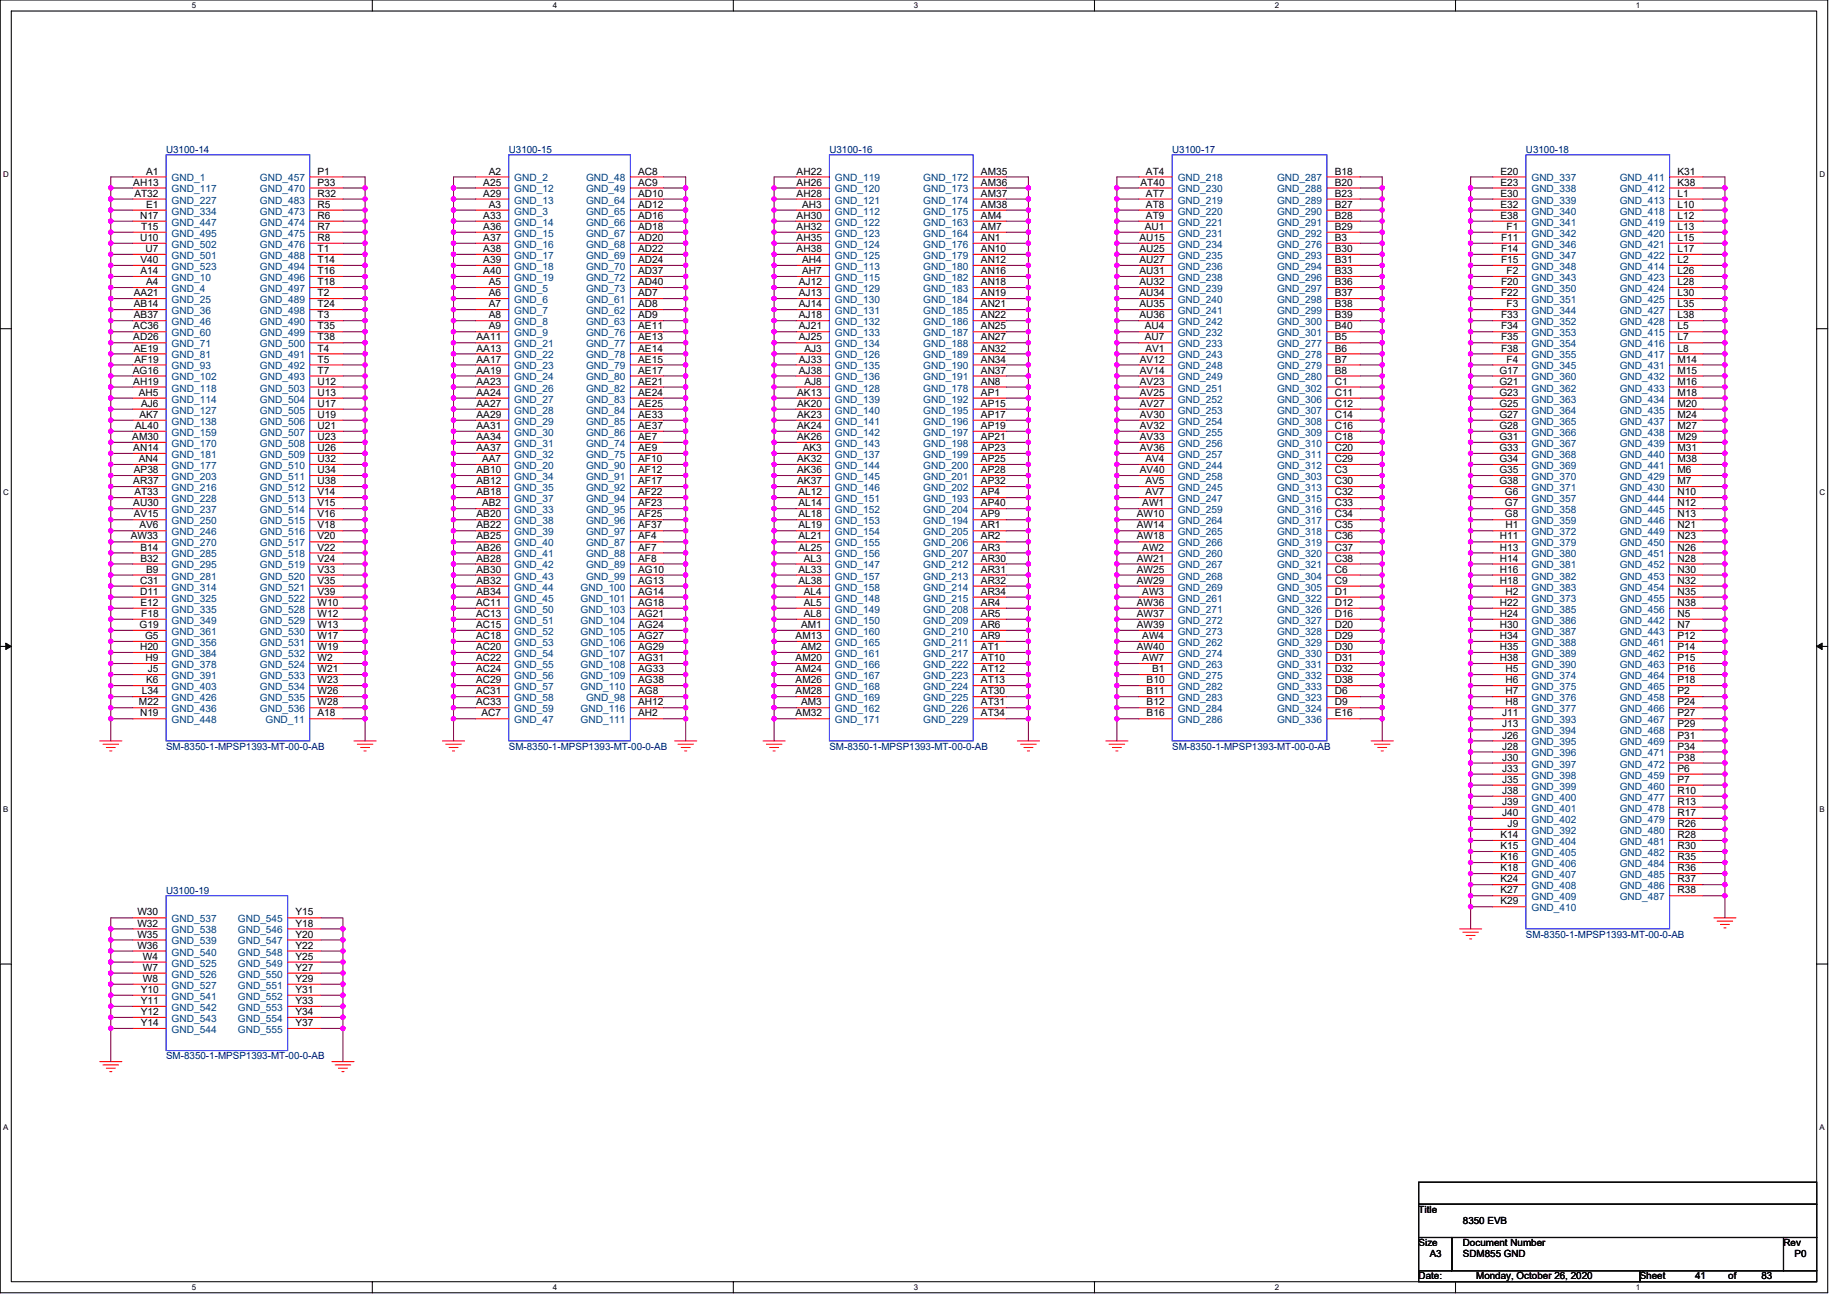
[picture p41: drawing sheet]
<svg xmlns="http://www.w3.org/2000/svg" width="297mm" height="210mm" viewBox="0 0 297 210" stroke-linecap="round" stroke-linejoin="round" font-family="sans-serif">
<defs><g id="words">
<g font-size="1.6">
<text x="21.4" y="29.8">AH13</text>
<text x="23.5" y="28.1">A1</text>
<text x="51.1" y="28.1">P1</text>
<text x="51.1" y="29.8">P33</text>
<text x="77.7" y="29.8">A25</text>
<text x="78.6" y="28.1">A2</text>
<text x="102.6" y="28.1">AC8</text>
<text x="102.6" y="29.8">AC9</text>
<text x="128.1" y="28.1">AH22</text>
<text x="128.1" y="29.8">AH26</text>
<text x="157.8" y="28.1">AM35</text>
<text x="157.8" y="29.8">AM36</text>
<text x="183.4" y="29.8">AT40</text>
<text x="184.3" y="28.1">AT4</text>
<text x="214.6" y="28.1">B18</text>
<text x="214.6" y="29.8">B20</text>
<text x="241.3" y="28.1">E20</text>
<text x="241.3" y="29.8">E23</text>
<text x="269.8" y="28.1">K31</text>
<text x="269.8" y="29.8">K38</text>
<text x="21.6" y="31.6">AT32</text>
<text x="22.5" y="35.2">N17</text>
<text x="23.5" y="33.4">E1</text>
<text x="51.1" y="31.6">R32</text>
<text x="51.1" y="33.4">R5</text>
<text x="51.1" y="35.2">R6</text>
<text x="77.7" y="31.6">A29</text>
<text x="77.7" y="35.2">A33</text>
<text x="78.6" y="33.4">A3</text>
<text x="102.6" y="31.6">AD10</text>
<text x="102.6" y="33.4">AD12</text>
<text x="102.6" y="35.2">AD16</text>
<text x="128.1" y="31.6">AH28</text>
<text x="128.1" y="35.2">AH30</text>
<text x="129" y="33.4">AH3</text>
<text x="157.8" y="31.6">AM37</text>
<text x="157.8" y="33.4">AM38</text>
<text x="157.8" y="35.2">AM4</text>
<text x="184.3" y="31.6">AT7</text>
<text x="184.3" y="33.4">AT8</text>
<text x="184.3" y="35.2">AT9</text>
<text x="214.6" y="31.6">B23</text>
<text x="214.6" y="33.4">B27</text>
<text x="214.6" y="35.2">B28</text>
<text x="241.3" y="31.6">E30</text>
<text x="241.3" y="33.4">E32</text>
<text x="241.3" y="35.2">E38</text>
<text x="269.8" y="31.6">L1</text>
<text x="269.8" y="33.4">L10</text>
<text x="269.8" y="35.2">L12</text>
<text x="22.5" y="38.7">U10</text>
<text x="22.7" y="37">T15</text>
<text x="23.4" y="40.5">U7</text>
<text x="51.1" y="37">R7</text>
<text x="51.1" y="38.7">R8</text>
<text x="51.1" y="40.5">T1</text>
<text x="77.7" y="37">A36</text>
<text x="77.7" y="38.7">A37</text>
<text x="77.7" y="40.5">A38</text>
<text x="102.6" y="37">AD18</text>
<text x="102.6" y="38.7">AD20</text>
<text x="102.6" y="40.5">AD22</text>
<text x="128.1" y="37">AH32</text>
<text x="128.1" y="38.7">AH35</text>
<text x="128.1" y="40.5">AH38</text>
<text x="157.8" y="37">AM7</text>
<text x="157.8" y="38.7">AN1</text>
<text x="157.8" y="40.5">AN10</text>
<text x="183.2" y="38.7">AU15</text>
<text x="183.2" y="40.5">AU25</text>
<text x="184.1" y="37">AU1</text>
<text x="214.6" y="37">B29</text>
<text x="214.6" y="38.7">B3</text>
<text x="214.6" y="40.5">B30</text>
<text x="241.4" y="38.7">F11</text>
<text x="241.4" y="40.5">F14</text>
<text x="242.3" y="37">F1</text>
<text x="269.8" y="37">L13</text>
<text x="269.8" y="38.7">L15</text>
<text x="269.8" y="40.5">L17</text>
<text x="21.5" y="47.6">AA21</text>
<text x="22.6" y="42.3">V40</text>
<text x="22.6" y="44.1">A14</text>
<text x="23.5" y="45.8">A4</text>
<text x="51.1" y="42.3">T14</text>
<text x="51.1" y="44.1">T16</text>
<text x="51.1" y="45.8">T18</text>
<text x="51.1" y="47.6">T2</text>
<text x="77.7" y="42.3">A39</text>
<text x="77.7" y="44.1">A40</text>
<text x="78.6" y="45.8">A5</text>
<text x="78.6" y="47.6">A6</text>
<text x="102.6" y="42.3">AD24</text>
<text x="102.6" y="44.1">AD37</text>
<text x="102.6" y="45.8">AD40</text>
<text x="102.6" y="47.6">AD7</text>
<text x="128.5" y="45.8">AJ12</text>
<text x="128.5" y="47.6">AJ13</text>
<text x="129" y="42.3">AH4</text>
<text x="129" y="44.1">AH7</text>
<text x="157.8" y="42.3">AN12</text>
<text x="157.8" y="44.1">AN16</text>
<text x="157.8" y="45.8">AN18</text>
<text x="157.8" y="47.6">AN19</text>
<text x="183.2" y="42.3">AU27</text>
<text x="183.2" y="44.1">AU31</text>
<text x="183.2" y="45.8">AU32</text>
<text x="183.2" y="47.6">AU34</text>
<text x="214.6" y="42.3">B31</text>
<text x="214.6" y="44.1">B33</text>
<text x="214.6" y="45.8">B36</text>
<text x="214.6" y="47.6">B37</text>
<text x="241.4" y="42.3">F15</text>
<text x="241.4" y="45.8">F20</text>
<text x="241.4" y="47.6">F22</text>
<text x="242.3" y="44.1">F2</text>
<text x="269.8" y="42.3">L2</text>
<text x="269.8" y="44.1">L26</text>
<text x="269.8" y="45.8">L28</text>
<text x="269.8" y="47.6">L30</text>
<text x="21.4" y="53">AC36</text>
<text x="21.5" y="49.4">AB14</text>
<text x="21.5" y="51.2">AB37</text>
<text x="51.1" y="49.4">T24</text>
<text x="51.1" y="51.2">T3</text>
<text x="51.1" y="53">T35</text>
<text x="78.6" y="49.4">A7</text>
<text x="78.6" y="51.2">A8</text>
<text x="78.6" y="53">A9</text>
<text x="102.6" y="49.4">AD8</text>
<text x="102.6" y="51.2">AD9</text>
<text x="102.6" y="53">AE11</text>
<text x="128.5" y="49.4">AJ14</text>
<text x="128.5" y="51.2">AJ18</text>
<text x="128.5" y="53">AJ21</text>
<text x="157.8" y="49.4">AN21</text>
<text x="157.8" y="51.2">AN22</text>
<text x="157.8" y="53">AN25</text>
<text x="183.2" y="49.4">AU35</text>
<text x="183.2" y="51.2">AU36</text>
<text x="184.1" y="53">AU4</text>
<text x="214.6" y="49.4">B38</text>
<text x="214.6" y="51.2">B39</text>
<text x="214.6" y="53">B40</text>
<text x="241.4" y="51.2">F33</text>
<text x="241.4" y="53">F34</text>
<text x="242.3" y="49.4">F3</text>
<text x="269.8" y="49.4">L35</text>
<text x="269.8" y="51.2">L38</text>
<text x="269.8" y="53">L5</text>
<text x="21.4" y="54.7">AD26</text>
<text x="21.5" y="56.5">AE19</text>
<text x="21.6" y="58.3">AF19</text>
<text x="51.1" y="54.7">T38</text>
<text x="51.1" y="56.5">T4</text>
<text x="51.1" y="58.3">T5</text>
<text x="76.6" y="54.7">AA11</text>
<text x="76.6" y="56.5">AA13</text>
<text x="76.6" y="58.3">AA17</text>
<text x="102.6" y="54.7">AE13</text>
<text x="102.6" y="56.5">AE14</text>
<text x="102.6" y="58.3">AE15</text>
<text x="128.5" y="54.7">AJ25</text>
<text x="128.5" y="58.3">AJ33</text>
<text x="129.4" y="56.5">AJ3</text>
<text x="157.8" y="54.7">AN27</text>
<text x="157.8" y="56.5">AN32</text>
<text x="157.8" y="58.3">AN34</text>
<text x="183.3" y="58.3">AV12</text>
<text x="184.1" y="54.7">AU7</text>
<text x="184.2" y="56.5">AV1</text>
<text x="214.6" y="54.7">B5</text>
<text x="214.6" y="56.5">B6</text>
<text x="214.6" y="58.3">B7</text>
<text x="241.4" y="54.7">F35</text>
<text x="241.4" y="56.5">F38</text>
<text x="242.3" y="58.3">F4</text>
<text x="269.8" y="54.7">L7</text>
<text x="269.8" y="56.5">L8</text>
<text x="269.8" y="58.3">M14</text>
<text x="21.4" y="60.1">AG16</text>
<text x="21.4" y="61.8">AH19</text>
<text x="22.3" y="63.6">AH5</text>
<text x="22.7" y="65.4">AJ6</text>
<text x="51.1" y="60.1">T7</text>
<text x="51.1" y="61.8">U12</text>
<text x="51.1" y="63.6">U13</text>
<text x="51.1" y="65.4">U17</text>
<text x="76.6" y="60.1">AA19</text>
<text x="76.6" y="61.8">AA23</text>
<text x="76.6" y="63.6">AA24</text>
<text x="76.6" y="65.4">AA27</text>
<text x="102.6" y="60.1">AE17</text>
<text x="102.6" y="61.8">AE21</text>
<text x="102.6" y="63.6">AE24</text>
<text x="102.6" y="65.4">AE25</text>
<text x="128.2" y="63.6">AK13</text>
<text x="128.2" y="65.4">AK20</text>
<text x="128.5" y="60.1">AJ38</text>
<text x="129.4" y="61.8">AJ8</text>
<text x="157.8" y="60.1">AN37</text>
<text x="157.8" y="61.8">AN8</text>
<text x="157.8" y="63.6">AP1</text>
<text x="157.8" y="65.4">AP15</text>
<text x="183.3" y="60.1">AV14</text>
<text x="183.3" y="61.8">AV23</text>
<text x="183.3" y="63.6">AV25</text>
<text x="183.3" y="65.4">AV27</text>
<text x="214.6" y="60.1">B8</text>
<text x="214.6" y="61.8">C1</text>
<text x="214.6" y="63.6">C11</text>
<text x="214.6" y="65.4">C12</text>
<text x="241.1" y="60.1">G17</text>
<text x="241.1" y="61.8">G21</text>
<text x="241.1" y="63.6">G23</text>
<text x="241.1" y="65.4">G25</text>
<text x="269.8" y="60.1">M15</text>
<text x="269.8" y="61.8">M16</text>
<text x="269.8" y="63.6">M18</text>
<text x="269.8" y="65.4">M20</text>
<text x="21.3" y="70.7">AM30</text>
<text x="21.7" y="69">AL40</text>
<text x="22.4" y="67.2">AK7</text>
<text x="51.1" y="67.2">U19</text>
<text x="51.1" y="69">U21</text>
<text x="51.1" y="70.7">U23</text>
<text x="76.6" y="67.2">AA29</text>
<text x="76.6" y="69">AA31</text>
<text x="76.6" y="70.7">AA34</text>
<text x="102.6" y="67.2">AE33</text>
<text x="102.6" y="69">AE37</text>
<text x="102.6" y="70.7">AE7</text>
<text x="128.2" y="67.2">AK23</text>
<text x="128.2" y="69">AK24</text>
<text x="128.2" y="70.7">AK26</text>
<text x="157.8" y="67.2">AP17</text>
<text x="157.8" y="69">AP19</text>
<text x="157.8" y="70.7">AP21</text>
<text x="183.3" y="67.2">AV30</text>
<text x="183.3" y="69">AV32</text>
<text x="183.3" y="70.7">AV33</text>
<text x="214.6" y="67.2">C14</text>
<text x="214.6" y="69">C16</text>
<text x="214.6" y="70.7">C18</text>
<text x="241.1" y="67.2">G27</text>
<text x="241.1" y="69">G28</text>
<text x="241.1" y="70.7">G31</text>
<text x="269.8" y="67.2">M24</text>
<text x="269.8" y="69">M27</text>
<text x="269.8" y="70.7">M29</text>
<text x="21.4" y="72.5">AN14</text>
<text x="21.4" y="77.9">AR37</text>
<text x="21.5" y="76.1">AP38</text>
<text x="22.3" y="74.3">AN4</text>
<text x="51.1" y="72.5">U26</text>
<text x="51.1" y="74.3">U32</text>
<text x="51.1" y="76.1">U34</text>
<text x="51.1" y="77.9">U38</text>
<text x="76.6" y="72.5">AA37</text>
<text x="76.6" y="76.1">AB10</text>
<text x="76.6" y="77.9">AB12</text>
<text x="77.5" y="74.3">AA7</text>
<text x="102.6" y="72.5">AE9</text>
<text x="102.6" y="74.3">AF10</text>
<text x="102.6" y="76.1">AF12</text>
<text x="102.6" y="77.9">AF17</text>
<text x="128.2" y="74.3">AK32</text>
<text x="128.2" y="76.1">AK36</text>
<text x="128.2" y="77.9">AK37</text>
<text x="129.1" y="72.5">AK3</text>
<text x="157.8" y="72.5">AP23</text>
<text x="157.8" y="74.3">AP25</text>
<text x="157.8" y="76.1">AP28</text>
<text x="157.8" y="77.9">AP32</text>
<text x="183.3" y="72.5">AV36</text>
<text x="183.3" y="76.1">AV40</text>
<text x="184.2" y="74.3">AV4</text>
<text x="184.2" y="77.9">AV5</text>
<text x="214.6" y="72.5">C20</text>
<text x="214.6" y="74.3">C29</text>
<text x="214.6" y="76.1">C3</text>
<text x="214.6" y="77.9">C30</text>
<text x="241.1" y="72.5">G33</text>
<text x="241.1" y="74.3">G34</text>
<text x="241.1" y="76.1">G35</text>
<text x="241.1" y="77.9">G38</text>
<text x="269.8" y="72.5">M31</text>
<text x="269.8" y="74.3">M38</text>
<text x="269.8" y="76.1">M6</text>
<text x="269.8" y="77.9">M7</text>
<text x="21.4" y="81.4">AU30</text>
<text x="21.5" y="83.2">AV15</text>
<text x="21.6" y="79.6">AT33</text>
<text x="51.1" y="79.6">V14</text>
<text x="51.1" y="81.4">V15</text>
<text x="51.1" y="83.2">V16</text>
<text x="76.6" y="79.6">AB18</text>
<text x="76.6" y="83.2">AB20</text>
<text x="77.5" y="81.4">AB2</text>
<text x="102.6" y="79.6">AF22</text>
<text x="102.6" y="81.4">AF23</text>
<text x="102.6" y="83.2">AF25</text>
<text x="128.4" y="79.6">AL12</text>
<text x="128.4" y="81.4">AL14</text>
<text x="128.4" y="83.2">AL18</text>
<text x="157.8" y="79.6">AP4</text>
<text x="157.8" y="81.4">AP40</text>
<text x="157.8" y="83.2">AP9</text>
<text x="182.8" y="83.2">AW10</text>
<text x="183.7" y="81.4">AW1</text>
<text x="184.2" y="79.6">AV7</text>
<text x="214.6" y="79.6">C32</text>
<text x="214.6" y="81.4">C33</text>
<text x="214.6" y="83.2">C34</text>
<text x="242" y="79.6">G6</text>
<text x="242" y="81.4">G7</text>
<text x="242" y="83.2">G8</text>
<text x="269.8" y="79.6">N10</text>
<text x="269.8" y="81.4">N12</text>
<text x="269.8" y="83.2">N13</text>
<text x="21" y="86.7">AW33</text>
<text x="22.4" y="85">AV6</text>
<text x="22.6" y="88.5">B14</text>
<text x="51.1" y="85">V18</text>
<text x="51.1" y="86.7">V20</text>
<text x="51.1" y="88.5">V22</text>
<text x="76.6" y="85">AB22</text>
<text x="76.6" y="86.7">AB25</text>
<text x="76.6" y="88.5">AB26</text>
<text x="102.6" y="85">AF37</text>
<text x="102.6" y="86.7">AF4</text>
<text x="102.6" y="88.5">AF7</text>
<text x="128.4" y="85">AL19</text>
<text x="128.4" y="86.7">AL21</text>
<text x="128.4" y="88.5">AL25</text>
<text x="157.8" y="85">AR1</text>
<text x="157.8" y="86.7">AR2</text>
<text x="157.8" y="88.5">AR3</text>
<text x="182.8" y="85">AW14</text>
<text x="182.8" y="86.7">AW18</text>
<text x="183.7" y="88.5">AW2</text>
<text x="214.6" y="85">C35</text>
<text x="214.6" y="86.7">C36</text>
<text x="214.6" y="88.5">C37</text>
<text x="241.2" y="86.7">H11</text>
<text x="241.2" y="88.5">H13</text>
<text x="242.1" y="85">H1</text>
<text x="269.8" y="85">N21</text>
<text x="269.8" y="86.7">N23</text>
<text x="269.8" y="88.5">N26</text>
<text x="22.5" y="93.9">C31</text>
<text x="22.5" y="95.6">D11</text>
<text x="22.6" y="90.3">B32</text>
<text x="23.5" y="92.1">B9</text>
<text x="51.1" y="90.3">V24</text>
<text x="51.1" y="92.1">V33</text>
<text x="51.1" y="93.9">V35</text>
<text x="51.1" y="95.6">V39</text>
<text x="76.6" y="90.3">AB28</text>
<text x="76.6" y="92.1">AB30</text>
<text x="76.6" y="93.9">AB32</text>
<text x="76.6" y="95.6">AB34</text>
<text x="102.6" y="90.3">AF8</text>
<text x="102.6" y="92.1">AG10</text>
<text x="102.6" y="93.9">AG13</text>
<text x="102.6" y="95.6">AG14</text>
<text x="128.4" y="92.1">AL33</text>
<text x="128.4" y="93.9">AL38</text>
<text x="129.3" y="90.3">AL3</text>
<text x="129.3" y="95.6">AL4</text>
<text x="157.8" y="90.3">AR30</text>
<text x="157.8" y="92.1">AR31</text>
<text x="157.8" y="93.9">AR32</text>
<text x="157.8" y="95.6">AR34</text>
<text x="182.8" y="90.3">AW21</text>
<text x="182.8" y="92.1">AW25</text>
<text x="182.8" y="93.9">AW29</text>
<text x="183.7" y="95.6">AW3</text>
<text x="214.6" y="90.3">C38</text>
<text x="214.6" y="92.1">C6</text>
<text x="214.6" y="93.9">C9</text>
<text x="214.6" y="95.6">D1</text>
<text x="241.2" y="90.3">H14</text>
<text x="241.2" y="92.1">H16</text>
<text x="241.2" y="93.9">H18</text>
<text x="242.1" y="95.6">H2</text>
<text x="269.8" y="90.3">N28</text>
<text x="269.8" y="92.1">N30</text>
<text x="269.8" y="93.9">N32</text>
<text x="269.8" y="95.6">N35</text>
<text x="22.4" y="101">G19</text>
<text x="22.6" y="97.4">E12</text>
<text x="22.7" y="99.2">F18</text>
<text x="51.1" y="97.4">W10</text>
<text x="51.1" y="99.2">W12</text>
<text x="51.1" y="101">W13</text>
<text x="76.6" y="97.4">AC11</text>
<text x="76.6" y="99.2">AC13</text>
<text x="76.6" y="101">AC15</text>
<text x="102.6" y="97.4">AG18</text>
<text x="102.6" y="99.2">AG21</text>
<text x="102.6" y="101">AG24</text>
<text x="128.8" y="101">AM1</text>
<text x="129.3" y="97.4">AL5</text>
<text x="129.3" y="99.2">AL8</text>
<text x="157.8" y="97.4">AR4</text>
<text x="157.8" y="99.2">AR5</text>
<text x="157.8" y="101">AR6</text>
<text x="182.8" y="97.4">AW36</text>
<text x="182.8" y="99.2">AW37</text>
<text x="182.8" y="101">AW39</text>
<text x="214.6" y="97.4">D12</text>
<text x="214.6" y="99.2">D16</text>
<text x="214.6" y="101">D20</text>
<text x="241.2" y="97.4">H22</text>
<text x="241.2" y="99.2">H24</text>
<text x="241.2" y="101">H30</text>
<text x="269.8" y="97.4">N38</text>
<text x="269.8" y="99.2">N5</text>
<text x="269.8" y="101">N7</text>
<text x="22.5" y="104.5">H20</text>
<text x="23.3" y="102.7">G5</text>
<text x="23.4" y="106.3">H9</text>
<text x="51.1" y="102.7">W17</text>
<text x="51.1" y="104.5">W19</text>
<text x="51.1" y="106.3">W2</text>
<text x="76.6" y="102.7">AC18</text>
<text x="76.6" y="104.5">AC20</text>
<text x="76.6" y="106.3">AC22</text>
<text x="102.6" y="102.7">AG27</text>
<text x="102.6" y="104.5">AG29</text>
<text x="102.6" y="106.3">AG31</text>
<text x="127.9" y="102.7">AM13</text>
<text x="127.9" y="106.3">AM20</text>
<text x="128.8" y="104.5">AM2</text>
<text x="157.8" y="102.7">AR9</text>
<text x="157.8" y="104.5">AT1</text>
<text x="157.8" y="106.3">AT10</text>
<text x="182.8" y="104.5">AW40</text>
<text x="183.7" y="102.7">AW4</text>
<text x="183.7" y="106.3">AW7</text>
<text x="214.6" y="102.7">D29</text>
<text x="214.6" y="104.5">D30</text>
<text x="214.6" y="106.3">D31</text>
<text x="241.2" y="102.7">H34</text>
<text x="241.2" y="104.5">H35</text>
<text x="241.2" y="106.3">H38</text>
<text x="269.8" y="102.7">P12</text>
<text x="269.8" y="104.5">P14</text>
<text x="269.8" y="106.3">P15</text>
<text x="22.3" y="113.4">M22</text>
<text x="22.8" y="111.6">L34</text>
<text x="23.5" y="109.9">K6</text>
<text x="23.8" y="108.1">J5</text>
<text x="51.1" y="108.1">W21</text>
<text x="51.1" y="109.9">W23</text>
<text x="51.1" y="111.6">W26</text>
<text x="51.1" y="113.4">W28</text>
<text x="76.6" y="108.1">AC24</text>
<text x="76.6" y="109.9">AC29</text>
<text x="76.6" y="111.6">AC31</text>
<text x="76.6" y="113.4">AC33</text>
<text x="102.6" y="111.6">AG8</text>
<text x="102.6" y="108.1">AG33</text>
<text x="102.6" y="109.9">AG38</text>
<text x="102.6" y="113.4">AH12</text>
<text x="127.9" y="108.1">AM24</text>
<text x="127.9" y="109.9">AM26</text>
<text x="127.9" y="111.6">AM28</text>
<text x="128.8" y="113.4">AM3</text>
<text x="157.8" y="108.1">AT12</text>
<text x="157.8" y="109.9">AT13</text>
<text x="157.8" y="111.6">AT30</text>
<text x="157.8" y="113.4">AT31</text>
<text x="184.4" y="109.9">B10</text>
<text x="184.4" y="111.6">B11</text>
<text x="184.4" y="113.4">B12</text>
<text x="185.3" y="108.1">B1</text>
<text x="214.6" y="108.1">D32</text>
<text x="214.6" y="109.9">D38</text>
<text x="214.6" y="111.6">D6</text>
<text x="214.6" y="113.4">D9</text>
<text x="242.1" y="108.1">H5</text>
<text x="242.1" y="109.9">H6</text>
<text x="242.1" y="111.6">H7</text>
<text x="242.1" y="113.4">H8</text>
<text x="269.8" y="108.1">P16</text>
<text x="269.8" y="109.9">P18</text>
<text x="269.8" y="111.6">P2</text>
<text x="269.8" y="113.4">P24</text>
<text x="22.5" y="115.2">N19</text>
<text x="51.1" y="115.2">A18</text>
<text x="77.4" y="115.2">AC7</text>
<text x="102.6" y="115.2">AH2</text>
<text x="127.9" y="115.2">AM32</text>
<text x="157.8" y="115.2">AT34</text>
<text x="184.4" y="115.2">B16</text>
<text x="214.6" y="115.2">E16</text>
<text x="241.6" y="115.2">J11</text>
<text x="241.6" y="117">J13</text>
<text x="241.6" y="118.7">J26</text>
<text x="269.8" y="115.2">P27</text>
<text x="269.8" y="117">P29</text>
<text x="269.8" y="118.7">P31</text>
<text x="241.6" y="120.5">J28</text>
<text x="241.6" y="122.3">J30</text>
<text x="241.6" y="124.1">J33</text>
<text x="241.6" y="125.9">J35</text>
<text x="269.8" y="120.5">P34</text>
<text x="269.8" y="122.3">P38</text>
<text x="269.8" y="124.1">P6</text>
<text x="269.8" y="125.9">P7</text>
<text x="241.6" y="127.6">J38</text>
<text x="241.6" y="129.4">J39</text>
<text x="241.6" y="131.2">J40</text>
<text x="269.8" y="127.6">R10</text>
<text x="269.8" y="129.4">R13</text>
<text x="269.8" y="131.2">R17</text>
<text x="241.3" y="134.7">K14</text>
<text x="241.3" y="136.5">K15</text>
<text x="242.5" y="133">J9</text>
<text x="269.8" y="133">R26</text>
<text x="269.8" y="134.7">R28</text>
<text x="269.8" y="136.5">R30</text>
<text x="241.3" y="138.3">K16</text>
<text x="241.3" y="140.1">K18</text>
<text x="241.3" y="141.9">K24</text>
<text x="241.3" y="143.6">K27</text>
<text x="269.8" y="138.3">R35</text>
<text x="269.8" y="140.1">R36</text>
<text x="269.8" y="141.9">R37</text>
<text x="269.8" y="143.6">R38</text>
<text x="22.1" y="147.2">W30</text>
<text x="22.1" y="149">W32</text>
<text x="47.5" y="147.2">Y15</text>
<text x="47.5" y="149">Y18</text>
<text x="241.3" y="145.4">K29</text>
<text x="22.1" y="150.7">W35</text>
<text x="22.1" y="152.5">W36</text>
<text x="23" y="154.3">W4</text>
<text x="47.5" y="150.7">Y20</text>
<text x="47.5" y="152.5">Y22</text>
<text x="47.5" y="154.3">Y25</text>
<text x="22.6" y="159.6">Y10</text>
<text x="22.6" y="161.4">Y11</text>
<text x="23" y="156.1">W7</text>
<text x="23" y="157.9">W8</text>
<text x="47.5" y="156.1">Y27</text>
<text x="47.5" y="157.9">Y29</text>
<text x="47.5" y="159.6">Y31</text>
<text x="47.5" y="161.4">Y33</text>
<text x="22.6" y="163.2">Y12</text>
<text x="22.6" y="165">Y14</text>
<text x="47.5" y="163.2">Y34</text>
<text x="47.5" y="165">Y37</text>
<text x="228.1" y="195.1">Title</text>
<text x="235.3" y="196.8">8350 EVB</text>
<text x="228.1" y="200.4">Size</text>
<text x="229.9" y="202.2">A3</text>
<text x="235.3" y="200.4">Document Number</text>
<text x="235.3" y="202.2">SDM855 GND</text>
<text x="286.8" y="200.4">Rev</text>
<text x="288.6" y="202.2">P0</text>
<text x="228.1" y="205.7">Date:</text>
<text x="237.4" y="205.7">Monday, October 26, 2020</text>
<text x="263.7" y="205.7">Sheet</text>
<text x="272.6" y="205.7">41</text>
<text x="277.9" y="205.7">of</text>
<text x="283.3" y="205.7">83</text>
</g>
<g font-size="1.6" fill="#000080">
<text x="26.7" y="24.5">U3100-14</text>
<text x="81.8" y="24.5">U3100-15</text>
<text x="133.4" y="24.5">U3100-16</text>
<text x="188.5" y="24.5">U3100-17</text>
<text x="245.4" y="24.5">U3100-18</text>
<text x="26.7" y="120.5">SM-8350-1-MPSP1393-MT-00-0-AB</text>
<text x="81.8" y="120.5">SM-8350-1-MPSP1393-MT-00-0-AB</text>
<text x="133.4" y="120.5">SM-8350-1-MPSP1393-MT-00-0-AB</text>
<text x="188.5" y="120.5">SM-8350-1-MPSP1393-MT-00-0-AB</text>
<text x="26.7" y="143.7">U3100-19</text>
<text x="245.4" y="150.8">SM-8350-1-MPSP1393-MT-00-0-AB</text>
<text x="26.7" y="170.3">SM-8350-1-MPSP1393-MT-00-0-AB</text>
</g>
<g font-size="1.6" fill="#004080">
<text x="27.6" y="29.2">GND_1</text>
<text x="41.8" y="29.2">GND_457</text>
<text x="82.7" y="29.2">GND_2</text>
<text x="94.3" y="29.2">GND_48</text>
<text x="134.3" y="29.2">GND_119</text>
<text x="148.5" y="29.2">GND_172</text>
<text x="189.4" y="29.2">GND_218</text>
<text x="205.4" y="29.2">GND_287</text>
<text x="246.3" y="29.2">GND_337</text>
<text x="260.5" y="29.2">GND_411</text>
<text x="27.6" y="30.9">GND_117</text>
<text x="27.6" y="32.7">GND_227</text>
<text x="27.6" y="34.5">GND_334</text>
<text x="41.8" y="30.9">GND_470</text>
<text x="41.8" y="32.7">GND_483</text>
<text x="41.8" y="34.5">GND_473</text>
<text x="82.7" y="30.9">GND_12</text>
<text x="82.7" y="32.7">GND_13</text>
<text x="82.7" y="34.5">GND_3</text>
<text x="94.3" y="30.9">GND_49</text>
<text x="94.3" y="32.7">GND_64</text>
<text x="94.3" y="34.5">GND_65</text>
<text x="134.3" y="30.9">GND_120</text>
<text x="134.3" y="32.7">GND_121</text>
<text x="134.3" y="34.5">GND_112</text>
<text x="148.5" y="30.9">GND_173</text>
<text x="148.5" y="32.7">GND_174</text>
<text x="148.5" y="34.5">GND_175</text>
<text x="189.4" y="30.9">GND_230</text>
<text x="189.4" y="32.7">GND_219</text>
<text x="189.4" y="34.5">GND_220</text>
<text x="205.4" y="30.9">GND_288</text>
<text x="205.4" y="32.7">GND_289</text>
<text x="205.4" y="34.5">GND_290</text>
<text x="246.3" y="30.9">GND_338</text>
<text x="246.3" y="32.7">GND_339</text>
<text x="246.3" y="34.5">GND_340</text>
<text x="260.5" y="30.9">GND_412</text>
<text x="260.5" y="32.7">GND_413</text>
<text x="260.5" y="34.5">GND_418</text>
<text x="27.6" y="36.3">GND_447</text>
<text x="27.6" y="38.1">GND_495</text>
<text x="27.6" y="39.8">GND_502</text>
<text x="27.6" y="41.6">GND_501</text>
<text x="41.8" y="36.3">GND_474</text>
<text x="41.8" y="38.1">GND_475</text>
<text x="41.8" y="39.8">GND_476</text>
<text x="41.8" y="41.6">GND_488</text>
<text x="82.7" y="36.3">GND_14</text>
<text x="82.7" y="38.1">GND_15</text>
<text x="82.7" y="39.8">GND_16</text>
<text x="82.7" y="41.6">GND_17</text>
<text x="94.3" y="36.3">GND_66</text>
<text x="94.3" y="38.1">GND_67</text>
<text x="94.3" y="39.8">GND_68</text>
<text x="94.3" y="41.6">GND_69</text>
<text x="134.3" y="36.3">GND_122</text>
<text x="134.3" y="38.1">GND_123</text>
<text x="134.3" y="39.8">GND_124</text>
<text x="134.3" y="41.6">GND_125</text>
<text x="148.5" y="36.3">GND_163</text>
<text x="148.5" y="38.1">GND_164</text>
<text x="148.5" y="39.8">GND_176</text>
<text x="148.5" y="41.6">GND_179</text>
<text x="189.4" y="36.3">GND_221</text>
<text x="189.4" y="38.1">GND_231</text>
<text x="189.4" y="39.8">GND_234</text>
<text x="189.4" y="41.6">GND_235</text>
<text x="205.4" y="36.3">GND_291</text>
<text x="205.4" y="38.1">GND_292</text>
<text x="205.4" y="39.8">GND_276</text>
<text x="205.4" y="41.6">GND_293</text>
<text x="246.3" y="36.3">GND_341</text>
<text x="246.3" y="38.1">GND_342</text>
<text x="246.3" y="39.8">GND_346</text>
<text x="246.3" y="41.6">GND_347</text>
<text x="260.5" y="36.3">GND_419</text>
<text x="260.5" y="38.1">GND_420</text>
<text x="260.5" y="39.8">GND_421</text>
<text x="260.5" y="41.6">GND_422</text>
<text x="27.6" y="43.4">GND_523</text>
<text x="27.6" y="45.2">GND_10</text>
<text x="27.6" y="46.9">GND_4</text>
<text x="41.8" y="43.4">GND_494</text>
<text x="41.8" y="45.2">GND_496</text>
<text x="41.8" y="46.9">GND_497</text>
<text x="82.7" y="43.4">GND_18</text>
<text x="82.7" y="45.2">GND_19</text>
<text x="82.7" y="46.9">GND_5</text>
<text x="94.3" y="43.4">GND_70</text>
<text x="94.3" y="45.2">GND_72</text>
<text x="94.3" y="46.9">GND_73</text>
<text x="134.3" y="43.4">GND_113</text>
<text x="134.3" y="45.2">GND_115</text>
<text x="134.3" y="46.9">GND_129</text>
<text x="148.5" y="43.4">GND_180</text>
<text x="148.5" y="45.2">GND_182</text>
<text x="148.5" y="46.9">GND_183</text>
<text x="189.4" y="43.4">GND_236</text>
<text x="189.4" y="45.2">GND_238</text>
<text x="189.4" y="46.9">GND_239</text>
<text x="205.4" y="43.4">GND_294</text>
<text x="205.4" y="45.2">GND_296</text>
<text x="205.4" y="46.9">GND_297</text>
<text x="246.3" y="45.2">GND_343</text>
<text x="246.3" y="43.4">GND_348</text>
<text x="246.3" y="46.9">GND_350</text>
<text x="260.5" y="43.4">GND_414</text>
<text x="260.5" y="45.2">GND_423</text>
<text x="260.5" y="46.9">GND_424</text>
<text x="27.6" y="48.7">GND_25</text>
<text x="27.6" y="50.5">GND_36</text>
<text x="27.6" y="52.3">GND_46</text>
<text x="41.8" y="48.7">GND_489</text>
<text x="41.8" y="50.5">GND_498</text>
<text x="41.8" y="52.3">GND_490</text>
<text x="82.7" y="48.7">GND_6</text>
<text x="82.7" y="50.5">GND_7</text>
<text x="82.7" y="52.3">GND_8</text>
<text x="94.3" y="48.7">GND_61</text>
<text x="94.3" y="50.5">GND_62</text>
<text x="94.3" y="52.3">GND_63</text>
<text x="134.3" y="48.7">GND_130</text>
<text x="134.3" y="50.5">GND_131</text>
<text x="134.3" y="52.3">GND_132</text>
<text x="148.5" y="48.7">GND_184</text>
<text x="148.5" y="50.5">GND_185</text>
<text x="148.5" y="52.3">GND_186</text>
<text x="189.4" y="48.7">GND_240</text>
<text x="189.4" y="50.5">GND_241</text>
<text x="189.4" y="52.3">GND_242</text>
<text x="205.4" y="48.7">GND_298</text>
<text x="205.4" y="50.5">GND_299</text>
<text x="205.4" y="52.3">GND_300</text>
<text x="246.3" y="50.5">GND_344</text>
<text x="246.3" y="48.7">GND_351</text>
<text x="246.3" y="52.3">GND_352</text>
<text x="260.5" y="48.7">GND_425</text>
<text x="260.5" y="50.5">GND_427</text>
<text x="260.5" y="52.3">GND_428</text>
<text x="27.6" y="54.1">GND_60</text>
<text x="27.6" y="55.8">GND_71</text>
<text x="27.6" y="57.6">GND_81</text>
<text x="27.6" y="59.4">GND_93</text>
<text x="41.8" y="54.1">GND_499</text>
<text x="41.8" y="55.8">GND_500</text>
<text x="41.8" y="57.6">GND_491</text>
<text x="41.8" y="59.4">GND_492</text>
<text x="82.7" y="54.1">GND_9</text>
<text x="82.7" y="55.8">GND_21</text>
<text x="82.7" y="57.6">GND_22</text>
<text x="82.7" y="59.4">GND_23</text>
<text x="94.3" y="54.1">GND_76</text>
<text x="94.3" y="55.8">GND_77</text>
<text x="94.3" y="57.6">GND_78</text>
<text x="94.3" y="59.4">GND_79</text>
<text x="134.3" y="54.1">GND_133</text>
<text x="134.3" y="55.8">GND_134</text>
<text x="134.3" y="57.6">GND_126</text>
<text x="134.3" y="59.4">GND_135</text>
<text x="148.5" y="54.1">GND_187</text>
<text x="148.5" y="55.8">GND_188</text>
<text x="148.5" y="57.6">GND_189</text>
<text x="148.5" y="59.4">GND_190</text>
<text x="189.4" y="54.1">GND_232</text>
<text x="189.4" y="55.8">GND_233</text>
<text x="189.4" y="57.6">GND_243</text>
<text x="189.4" y="59.4">GND_248</text>
<text x="205.4" y="54.1">GND_301</text>
<text x="205.4" y="55.8">GND_277</text>
<text x="205.4" y="57.6">GND_278</text>
<text x="205.4" y="59.4">GND_279</text>
<text x="246.3" y="59.4">GND_345</text>
<text x="246.3" y="54.1">GND_353</text>
<text x="246.3" y="55.8">GND_354</text>
<text x="246.3" y="57.6">GND_355</text>
<text x="260.5" y="54.1">GND_415</text>
<text x="260.5" y="55.8">GND_416</text>
<text x="260.5" y="57.6">GND_417</text>
<text x="260.5" y="59.4">GND_431</text>
<text x="27.6" y="61.2">GND_102</text>
<text x="27.6" y="62.9">GND_118</text>
<text x="27.6" y="64.7">GND_114</text>
<text x="41.8" y="61.2">GND_493</text>
<text x="41.8" y="62.9">GND_503</text>
<text x="41.8" y="64.7">GND_504</text>
<text x="82.7" y="61.2">GND_24</text>
<text x="82.7" y="62.9">GND_26</text>
<text x="82.7" y="64.7">GND_27</text>
<text x="94.3" y="61.2">GND_80</text>
<text x="94.3" y="62.9">GND_82</text>
<text x="94.3" y="64.7">GND_83</text>
<text x="134.3" y="61.2">GND_136</text>
<text x="134.3" y="62.9">GND_128</text>
<text x="134.3" y="64.7">GND_139</text>
<text x="148.5" y="61.2">GND_191</text>
<text x="148.5" y="62.9">GND_178</text>
<text x="148.5" y="64.7">GND_192</text>
<text x="189.4" y="61.2">GND_249</text>
<text x="189.4" y="62.9">GND_251</text>
<text x="189.4" y="64.7">GND_252</text>
<text x="205.4" y="61.2">GND_280</text>
<text x="205.4" y="62.9">GND_302</text>
<text x="205.4" y="64.7">GND_306</text>
<text x="246.3" y="61.2">GND_360</text>
<text x="246.3" y="62.9">GND_362</text>
<text x="246.3" y="64.7">GND_363</text>
<text x="260.5" y="61.2">GND_432</text>
<text x="260.5" y="62.9">GND_433</text>
<text x="260.5" y="64.7">GND_434</text>
<text x="27.6" y="66.5">GND_127</text>
<text x="27.6" y="68.3">GND_138</text>
<text x="27.6" y="70.1">GND_159</text>
<text x="27.6" y="71.8">GND_170</text>
<text x="41.8" y="66.5">GND_505</text>
<text x="41.8" y="68.3">GND_506</text>
<text x="41.8" y="70.1">GND_507</text>
<text x="41.8" y="71.8">GND_508</text>
<text x="82.7" y="66.5">GND_28</text>
<text x="82.7" y="68.3">GND_29</text>
<text x="82.7" y="70.1">GND_30</text>
<text x="82.7" y="71.8">GND_31</text>
<text x="94.3" y="66.5">GND_84</text>
<text x="94.3" y="68.3">GND_85</text>
<text x="94.3" y="70.1">GND_86</text>
<text x="94.3" y="71.8">GND_74</text>
<text x="134.3" y="66.5">GND_140</text>
<text x="134.3" y="68.3">GND_141</text>
<text x="134.3" y="70.1">GND_142</text>
<text x="134.3" y="71.8">GND_143</text>
<text x="148.5" y="66.5">GND_195</text>
<text x="148.5" y="68.3">GND_196</text>
<text x="148.5" y="70.1">GND_197</text>
<text x="148.5" y="71.8">GND_198</text>
<text x="189.4" y="66.5">GND_253</text>
<text x="189.4" y="68.3">GND_254</text>
<text x="189.4" y="70.1">GND_255</text>
<text x="189.4" y="71.8">GND_256</text>
<text x="205.4" y="66.5">GND_307</text>
<text x="205.4" y="68.3">GND_308</text>
<text x="205.4" y="70.1">GND_309</text>
<text x="205.4" y="71.8">GND_310</text>
<text x="246.3" y="66.5">GND_364</text>
<text x="246.3" y="68.3">GND_365</text>
<text x="246.3" y="70.1">GND_366</text>
<text x="246.3" y="71.8">GND_367</text>
<text x="260.5" y="66.5">GND_435</text>
<text x="260.5" y="68.3">GND_437</text>
<text x="260.5" y="70.1">GND_438</text>
<text x="260.5" y="71.8">GND_439</text>
<text x="27.6" y="73.6">GND_181</text>
<text x="27.6" y="75.4">GND_177</text>
<text x="27.6" y="77.2">GND_203</text>
<text x="41.8" y="73.6">GND_509</text>
<text x="41.8" y="75.4">GND_510</text>
<text x="41.8" y="77.2">GND_511</text>
<text x="82.7" y="73.6">GND_32</text>
<text x="82.7" y="75.4">GND_20</text>
<text x="82.7" y="77.2">GND_34</text>
<text x="94.3" y="73.6">GND_75</text>
<text x="94.3" y="75.4">GND_90</text>
<text x="94.3" y="77.2">GND_91</text>
<text x="134.3" y="73.6">GND_137</text>
<text x="134.3" y="75.4">GND_144</text>
<text x="134.3" y="77.2">GND_145</text>
<text x="148.5" y="73.6">GND_199</text>
<text x="148.5" y="75.4">GND_200</text>
<text x="148.5" y="77.2">GND_201</text>
<text x="189.4" y="73.6">GND_257</text>
<text x="189.4" y="75.4">GND_244</text>
<text x="189.4" y="77.2">GND_258</text>
<text x="205.4" y="73.6">GND_311</text>
<text x="205.4" y="75.4">GND_312</text>
<text x="205.4" y="77.2">GND_303</text>
<text x="246.3" y="73.6">GND_368</text>
<text x="246.3" y="75.4">GND_369</text>
<text x="246.3" y="77.2">GND_370</text>
<text x="260.5" y="73.6">GND_440</text>
<text x="260.5" y="75.4">GND_441</text>
<text x="260.5" y="77.2">GND_429</text>
<text x="27.6" y="79">GND_216</text>
<text x="27.6" y="80.7">GND_228</text>
<text x="27.6" y="82.5">GND_237</text>
<text x="41.8" y="79">GND_512</text>
<text x="41.8" y="80.7">GND_513</text>
<text x="41.8" y="82.5">GND_514</text>
<text x="82.7" y="79">GND_35</text>
<text x="82.7" y="80.7">GND_37</text>
<text x="82.7" y="82.5">GND_33</text>
<text x="94.3" y="79">GND_92</text>
<text x="94.3" y="80.7">GND_94</text>
<text x="94.3" y="82.5">GND_95</text>
<text x="134.3" y="79">GND_146</text>
<text x="134.3" y="80.7">GND_151</text>
<text x="134.3" y="82.5">GND_152</text>
<text x="148.5" y="79">GND_202</text>
<text x="148.5" y="80.7">GND_193</text>
<text x="148.5" y="82.5">GND_204</text>
<text x="189.4" y="79">GND_245</text>
<text x="189.4" y="80.7">GND_247</text>
<text x="189.4" y="82.5">GND_259</text>
<text x="205.4" y="79">GND_313</text>
<text x="205.4" y="80.7">GND_315</text>
<text x="205.4" y="82.5">GND_316</text>
<text x="246.3" y="80.7">GND_357</text>
<text x="246.3" y="82.5">GND_358</text>
<text x="246.3" y="79">GND_371</text>
<text x="260.5" y="79">GND_430</text>
<text x="260.5" y="80.7">GND_444</text>
<text x="260.5" y="82.5">GND_445</text>
<text x="27.6" y="84.3">GND_250</text>
<text x="27.6" y="86.1">GND_246</text>
<text x="27.6" y="87.8">GND_270</text>
<text x="27.6" y="89.6">GND_285</text>
<text x="41.8" y="84.3">GND_515</text>
<text x="41.8" y="86.1">GND_516</text>
<text x="41.8" y="87.8">GND_517</text>
<text x="41.8" y="89.6">GND_518</text>
<text x="82.7" y="84.3">GND_38</text>
<text x="82.7" y="86.1">GND_39</text>
<text x="82.7" y="87.8">GND_40</text>
<text x="82.7" y="89.6">GND_41</text>
<text x="94.3" y="84.3">GND_96</text>
<text x="94.3" y="86.1">GND_97</text>
<text x="94.3" y="87.8">GND_87</text>
<text x="94.3" y="89.6">GND_88</text>
<text x="134.3" y="84.3">GND_153</text>
<text x="134.3" y="86.1">GND_154</text>
<text x="134.3" y="87.8">GND_155</text>
<text x="134.3" y="89.6">GND_156</text>
<text x="148.5" y="84.3">GND_194</text>
<text x="148.5" y="86.1">GND_205</text>
<text x="148.5" y="87.8">GND_206</text>
<text x="148.5" y="89.6">GND_207</text>
<text x="189.4" y="84.3">GND_264</text>
<text x="189.4" y="86.1">GND_265</text>
<text x="189.4" y="87.8">GND_266</text>
<text x="189.4" y="89.6">GND_260</text>
<text x="205.4" y="84.3">GND_317</text>
<text x="205.4" y="86.1">GND_318</text>
<text x="205.4" y="87.8">GND_319</text>
<text x="205.4" y="89.6">GND_320</text>
<text x="246.3" y="84.3">GND_359</text>
<text x="246.3" y="86.1">GND_372</text>
<text x="246.3" y="87.8">GND_379</text>
<text x="246.3" y="89.6">GND_380</text>
<text x="260.5" y="84.3">GND_446</text>
<text x="260.5" y="86.1">GND_449</text>
<text x="260.5" y="87.8">GND_450</text>
<text x="260.5" y="89.6">GND_451</text>
<text x="27.6" y="91.4">GND_295</text>
<text x="27.6" y="93.2">GND_281</text>
<text x="27.6" y="95">GND_314</text>
<text x="41.8" y="91.4">GND_519</text>
<text x="41.8" y="93.2">GND_520</text>
<text x="41.8" y="95">GND_521</text>
<text x="82.7" y="91.4">GND_42</text>
<text x="82.7" y="93.2">GND_43</text>
<text x="82.7" y="95">GND_44</text>
<text x="93.4" y="95">GND_100</text>
<text x="94.3" y="91.4">GND_89</text>
<text x="94.3" y="93.2">GND_99</text>
<text x="134.3" y="91.4">GND_147</text>
<text x="134.3" y="93.2">GND_157</text>
<text x="134.3" y="95">GND_158</text>
<text x="148.5" y="91.4">GND_212</text>
<text x="148.5" y="93.2">GND_213</text>
<text x="148.5" y="95">GND_214</text>
<text x="189.4" y="91.4">GND_267</text>
<text x="189.4" y="93.2">GND_268</text>
<text x="189.4" y="95">GND_269</text>
<text x="205.4" y="91.4">GND_321</text>
<text x="205.4" y="93.2">GND_304</text>
<text x="205.4" y="95">GND_305</text>
<text x="246.3" y="91.4">GND_381</text>
<text x="246.3" y="93.2">GND_382</text>
<text x="246.3" y="95">GND_383</text>
<text x="260.5" y="91.4">GND_452</text>
<text x="260.5" y="93.2">GND_453</text>
<text x="260.5" y="95">GND_454</text>
<text x="27.6" y="96.7">GND_325</text>
<text x="27.6" y="98.5">GND_335</text>
<text x="27.6" y="100.3">GND_349</text>
<text x="41.8" y="96.7">GND_522</text>
<text x="41.8" y="98.5">GND_528</text>
<text x="41.8" y="100.3">GND_529</text>
<text x="82.7" y="96.7">GND_45</text>
<text x="82.7" y="98.5">GND_50</text>
<text x="82.7" y="100.3">GND_51</text>
<text x="93.4" y="96.7">GND_101</text>
<text x="93.4" y="98.5">GND_103</text>
<text x="93.4" y="100.3">GND_104</text>
<text x="134.3" y="96.7">GND_148</text>
<text x="134.3" y="98.5">GND_149</text>
<text x="134.3" y="100.3">GND_150</text>
<text x="148.5" y="96.7">GND_215</text>
<text x="148.5" y="98.5">GND_208</text>
<text x="148.5" y="100.3">GND_209</text>
<text x="189.4" y="96.7">GND_261</text>
<text x="189.4" y="98.5">GND_271</text>
<text x="189.4" y="100.3">GND_272</text>
<text x="205.4" y="96.7">GND_322</text>
<text x="205.4" y="98.5">GND_326</text>
<text x="205.4" y="100.3">GND_327</text>
<text x="246.3" y="96.7">GND_373</text>
<text x="246.3" y="98.5">GND_385</text>
<text x="246.3" y="100.3">GND_386</text>
<text x="260.5" y="96.7">GND_455</text>
<text x="260.5" y="98.5">GND_456</text>
<text x="260.5" y="100.3">GND_442</text>
<text x="27.6" y="102.1">GND_361</text>
<text x="27.6" y="103.8">GND_356</text>
<text x="27.6" y="105.6">GND_384</text>
<text x="27.6" y="107.4">GND_378</text>
<text x="41.8" y="102.1">GND_530</text>
<text x="41.8" y="103.8">GND_531</text>
<text x="41.8" y="105.6">GND_532</text>
<text x="41.8" y="107.4">GND_524</text>
<text x="82.7" y="102.1">GND_52</text>
<text x="82.7" y="103.8">GND_53</text>
<text x="82.7" y="105.6">GND_54</text>
<text x="82.7" y="107.4">GND_55</text>
<text x="93.4" y="102.1">GND_105</text>
<text x="93.4" y="103.8">GND_106</text>
<text x="93.4" y="105.6">GND_107</text>
<text x="93.4" y="107.4">GND_108</text>
<text x="134.3" y="102.1">GND_160</text>
<text x="134.3" y="103.8">GND_165</text>
<text x="134.3" y="105.6">GND_161</text>
<text x="134.3" y="107.4">GND_166</text>
<text x="148.5" y="102.1">GND_210</text>
<text x="148.5" y="103.8">GND_211</text>
<text x="148.5" y="105.6">GND_217</text>
<text x="148.5" y="107.4">GND_222</text>
<text x="189.4" y="102.1">GND_273</text>
<text x="189.4" y="103.8">GND_262</text>
<text x="189.4" y="105.6">GND_274</text>
<text x="189.4" y="107.4">GND_263</text>
<text x="205.4" y="102.1">GND_328</text>
<text x="205.4" y="103.8">GND_329</text>
<text x="205.4" y="105.6">GND_330</text>
<text x="205.4" y="107.4">GND_331</text>
<text x="246.3" y="102.1">GND_387</text>
<text x="246.3" y="103.8">GND_388</text>
<text x="246.3" y="105.6">GND_389</text>
<text x="246.3" y="107.4">GND_390</text>
<text x="260.5" y="102.1">GND_443</text>
<text x="260.5" y="103.8">GND_461</text>
<text x="260.5" y="105.6">GND_462</text>
<text x="260.5" y="107.4">GND_463</text>
<text x="27.6" y="109.2">GND_391</text>
<text x="27.6" y="111">GND_403</text>
<text x="27.6" y="112.7">GND_426</text>
<text x="41.8" y="109.2">GND_533</text>
<text x="41.8" y="111">GND_534</text>
<text x="41.8" y="112.7">GND_535</text>
<text x="82.7" y="109.2">GND_56</text>
<text x="82.7" y="111">GND_57</text>
<text x="82.7" y="112.7">GND_58</text>
<text x="93.4" y="109.2">GND_109</text>
<text x="93.4" y="111">GND_110</text>
<text x="94.3" y="112.7">GND_98</text>
<text x="134.3" y="109.2">GND_167</text>
<text x="134.3" y="111">GND_168</text>
<text x="134.3" y="112.7">GND_169</text>
<text x="148.5" y="109.2">GND_223</text>
<text x="148.5" y="111">GND_224</text>
<text x="148.5" y="112.7">GND_225</text>
<text x="189.4" y="109.2">GND_275</text>
<text x="189.4" y="111">GND_282</text>
<text x="189.4" y="112.7">GND_283</text>
<text x="205.4" y="109.2">GND_332</text>
<text x="205.4" y="111">GND_333</text>
<text x="205.4" y="112.7">GND_323</text>
<text x="246.3" y="109.2">GND_374</text>
<text x="246.3" y="111">GND_375</text>
<text x="246.3" y="112.7">GND_376</text>
<text x="260.5" y="109.2">GND_464</text>
<text x="260.5" y="111">GND_465</text>
<text x="260.5" y="112.7">GND_458</text>
<text x="27.6" y="114.5">GND_436</text>
<text x="27.6" y="116.3">GND_448</text>
<text x="41.8" y="114.5">GND_536</text>
<text x="42.7" y="116.3">GND_11</text>
<text x="82.7" y="114.5">GND_59</text>
<text x="82.7" y="116.3">GND_47</text>
<text x="93.4" y="114.5">GND_116</text>
<text x="93.4" y="116.3">GND_111</text>
<text x="134.3" y="114.5">GND_162</text>
<text x="134.3" y="116.3">GND_171</text>
<text x="148.5" y="114.5">GND_226</text>
<text x="148.5" y="116.3">GND_229</text>
<text x="189.4" y="114.5">GND_284</text>
<text x="189.4" y="116.3">GND_286</text>
<text x="205.4" y="114.5">GND_324</text>
<text x="205.4" y="116.3">GND_336</text>
<text x="246.3" y="114.5">GND_377</text>
<text x="246.3" y="116.3">GND_393</text>
<text x="246.3" y="118.1">GND_394</text>
<text x="246.3" y="119.8">GND_395</text>
<text x="260.5" y="114.5">GND_466</text>
<text x="260.5" y="116.3">GND_467</text>
<text x="260.5" y="118.1">GND_468</text>
<text x="260.5" y="119.8">GND_469</text>
<text x="246.3" y="121.6">GND_396</text>
<text x="246.3" y="123.4">GND_397</text>
<text x="246.3" y="125.2">GND_398</text>
<text x="260.5" y="121.6">GND_471</text>
<text x="260.5" y="123.4">GND_472</text>
<text x="260.5" y="125.2">GND_459</text>
<text x="246.3" y="127">GND_399</text>
<text x="246.3" y="128.7">GND_400</text>
<text x="246.3" y="130.5">GND_401</text>
<text x="260.5" y="127">GND_460</text>
<text x="260.5" y="128.7">GND_477</text>
<text x="260.5" y="130.5">GND_478</text>
<text x="246.3" y="134.1">GND_392</text>
<text x="246.3" y="132.3">GND_402</text>
<text x="246.3" y="135.8">GND_404</text>
<text x="246.3" y="137.6">GND_405</text>
<text x="260.5" y="132.3">GND_479</text>
<text x="260.5" y="134.1">GND_480</text>
<text x="260.5" y="135.8">GND_481</text>
<text x="260.5" y="137.6">GND_482</text>
<text x="246.3" y="139.4">GND_406</text>
<text x="246.3" y="141.2">GND_407</text>
<text x="246.3" y="143">GND_408</text>
<text x="260.5" y="139.4">GND_484</text>
<text x="260.5" y="141.2">GND_485</text>
<text x="260.5" y="143">GND_486</text>
<text x="27.6" y="148.3">GND_537</text>
<text x="38.2" y="148.3">GND_545</text>
<text x="246.3" y="144.7">GND_409</text>
<text x="246.3" y="146.5">GND_410</text>
<text x="260.5" y="144.7">GND_487</text>
<text x="27.6" y="150.1">GND_538</text>
<text x="27.6" y="151.8">GND_539</text>
<text x="27.6" y="153.6">GND_540</text>
<text x="27.6" y="155.4">GND_525</text>
<text x="38.2" y="150.1">GND_546</text>
<text x="38.2" y="151.8">GND_547</text>
<text x="38.2" y="153.6">GND_548</text>
<text x="38.2" y="155.4">GND_549</text>
<text x="27.6" y="157.2">GND_526</text>
<text x="27.6" y="159">GND_527</text>
<text x="27.6" y="160.7">GND_541</text>
<text x="38.2" y="157.2">GND_550</text>
<text x="38.2" y="159">GND_551</text>
<text x="38.2" y="160.7">GND_552</text>
<text x="27.6" y="162.5">GND_542</text>
<text x="27.6" y="164.3">GND_543</text>
<text x="27.6" y="166.1">GND_544</text>
<text x="38.2" y="162.5">GND_553</text>
<text x="38.2" y="164.3">GND_554</text>
<text x="38.2" y="166.1">GND_555</text>
</g>
<g font-size="1.3">
<text x="30.8" y="1.3">5</text>
<text x="88.9" y="1.3">4</text>
<text x="147" y="1.3">3</text>
<text x="205" y="1.3">2</text>
<text x="263.1" y="1.3">1</text>
<text x=".5" y="28.4">D</text>
<text x="292.6" y="28.4">D</text>
<text x=".5" y="79.5">C</text>
<text x="292.6" y="79.5">C</text>
<text x=".5" y="130.6">B</text>
<text x="292.6" y="130.6">B</text>
<text x=".5" y="181.7">A</text>
<text x="292.6" y="181.7">A</text>
<text x="30.8" y="207.4">5</text>
<text x="88.9" y="207.4">4</text>
<text x="147" y="207.4">3</text>
<text x="205" y="207.4">2</text>
<text x="263.1" y="207.4">1</text>
</g>
</g></defs>
<path d="M0 0h293.9v207.9h-293.9zM1.8 1.8h290.4v204.3h-290.4z" fill="none" stroke="#000" stroke-width=".17"/>
<g fill="#fff">
<path d="M30.8 .2h.7v1.4h-.7z"/>
<path d="M30.8 206.3h.7v1.4h-.7z"/>
</g>
<path d="M59.9 0v1.8M59.9 206.1v1.8" fill="none" stroke="#000" stroke-width=".17"/>
<g fill="#fff">
<path d="M88.9 .2h.7v1.4h-.7z"/>
<path d="M88.9 206.3h.7v1.4h-.7z"/>
</g>
<path d="M117.9 0v1.8M117.9 206.1v1.8" fill="none" stroke="#000" stroke-width=".17"/>
<g fill="#fff">
<path d="M147 .2h.7v1.4h-.7z"/>
<path d="M147 206.3h.7v1.4h-.7z"/>
</g>
<path d="M176 0v1.8M176 206.1v1.8" fill="none" stroke="#000" stroke-width=".17"/>
<g fill="#fff">
<path d="M205 .2h.7v1.4h-.7z"/>
<path d="M205 206.3h.7v1.4h-.7z"/>
</g>
<path d="M234.1 0v1.8M234.1 206.1v1.8" fill="none" stroke="#000" stroke-width=".17"/>
<g fill="#fff">
<path d="M263.1 .2h.7v1.4h-.7z"/>
<path d="M263.1 206.3h.7v1.4h-.7z"/>
<path d="M.5 27.3h.9v1.4h-.9z"/>
<path d="M292.6 27.3h.9v1.4h-.9z"/>
<path d="M.5 78.4h.9v1.4h-.9z"/>
<path d="M292.6 78.4h.9v1.4h-.9z"/>
</g>
<path d="M0 52.9h1.8M292.2 52.9h1.7" fill="none" stroke="#000" stroke-width=".17"/>
<g fill="#fff">
<path d="M.5 129.5h.8v1.4h-.8z"/>
<path d="M292.6 129.5h.9v1.4h-.9z"/>
</g>
<path d="M0 103.9h1.8M292.2 103.9h1.7" fill="none" stroke="#000" stroke-width=".17"/>
<path d="M.9 103.4l.9 .5-.9 .5zM292.2 103.9l.8-.5v1z" fill="#000" stroke="#000" stroke-width=".16"/>
<g fill="#fff">
<path d="M.5 180.5h.8v1.4h-.8z"/>
<path d="M292.6 180.5h.9v1.4h-.9z"/>
</g>
<path d="M0 155h1.8M292.2 155h1.7M228.2 190.1h64v3.5h-64zM228.2 193.6h64v5.4h-64zM228.2 199h5.3v5.3h-5.3zM233.5 199h53.3v5.3h-53.3zM286.8 199h5.4v5.3h-5.4zM228.2 204.3h35.5v1.8h-35.5zM263.7 204.3h28.5v1.8h-28.5z" fill="none" stroke="#000" stroke-width=".17"/>
<g fill="none" stroke="#f00" stroke-width=".17">
<path d="M21.4 28.4h5.3M21.4 30.2h5.3M21.4 32h5.3M21.4 33.8h5.3M21.4 35.6h5.3M21.4 37.3h5.3M21.4 39.1h5.3M49.8 28.4h5.4M49.8 30.2h5.4M49.8 32h5.4M49.8 33.8h5.4M49.8 35.6h5.4"/>
<path d="M49.8 37.3h5.4M49.8 39.1h5.4M76.5 28.4h5.3M76.5 30.2h5.3M76.5 32h5.3M76.5 33.8h5.3M76.5 35.6h5.3M76.5 37.3h5.3M76.5 39.1h5.3M101.4 28.4h5.3M101.4 30.2h5.3M101.4 32h5.3"/>
<path d="M101.4 33.8h5.3M101.4 35.6h5.3M101.4 37.3h5.3M101.4 39.1h5.3M128.1 28.4h5.3M128.1 30.2h5.3M128.1 32h5.3M128.1 33.8h5.3M128.1 35.6h5.3M128.1 37.3h5.3M128.1 39.1h5.3M156.5 28.4h5.3"/>
<path d="M156.5 30.2h5.3M156.5 32h5.3M156.5 33.8h5.3M156.5 35.6h5.3M156.5 37.3h5.3M156.5 39.1h5.3M183.2 28.4h5.3M183.2 30.2h5.3M183.2 32h5.3M183.2 33.8h5.3M183.2 35.6h5.3M183.2 37.3h5.3"/>
<path d="M183.2 39.1h5.3M213.4 28.4h5.3M213.4 30.2h5.3M213.4 32h5.3M213.4 33.8h5.3M213.4 35.6h5.3M213.4 37.3h5.3M213.4 39.1h5.3M240.1 28.4h5.3M240.1 30.2h5.3M240.1 32h5.3M240.1 33.8h5.3"/>
<path d="M240.1 35.6h5.3M240.1 37.3h5.3M240.1 39.1h5.3M268.5 28.4h5.4M268.5 30.2h5.4M268.5 32h5.4M268.5 33.8h5.4M268.5 35.6h5.4M268.5 37.3h5.4M268.5 39.1h5.4M21.4 40.9h5.3M21.4 42.7h5.3"/>
<path d="M21.4 44.4h5.3M21.4 46.2h5.3M21.4 48h5.3M21.4 49.8h5.3M21.4 51.6h5.3M21.4 53.3h5.3M21.4 55.1h5.3M21.4 56.9h5.3M21.4 58.7h5.3M49.8 40.9h5.4M49.8 42.7h5.4M49.8 44.4h5.4"/>
<path d="M49.8 46.2h5.4M49.8 48h5.4M49.8 49.8h5.4M49.8 51.6h5.4M49.8 53.3h5.4M49.8 55.1h5.4M49.8 56.9h5.4M49.8 58.7h5.4M76.5 40.9h5.3M76.5 42.7h5.3M76.5 44.4h5.3M76.5 46.2h5.3"/>
<path d="M76.5 48h5.3M76.5 49.8h5.3M76.5 51.6h5.3M76.5 53.3h5.3M76.5 55.1h5.3M76.5 56.9h5.3M76.5 58.7h5.3M101.4 40.9h5.3M101.4 42.7h5.3M101.4 44.4h5.3M101.4 46.2h5.3M101.4 48h5.3"/>
<path d="M101.4 49.8h5.3M101.4 51.6h5.3M101.4 53.3h5.3M101.4 55.1h5.3M101.4 56.9h5.3M101.4 58.7h5.3M128.1 40.9h5.3M128.1 42.7h5.3M128.1 44.4h5.3M128.1 46.2h5.3M128.1 48h5.3M128.1 49.8h5.3"/>
<path d="M128.1 51.6h5.3M128.1 53.3h5.3M128.1 55.1h5.3M128.1 56.9h5.3M128.1 58.7h5.3M156.5 40.9h5.3M156.5 42.7h5.3M156.5 44.4h5.3M156.5 46.2h5.3M156.5 48h5.3M156.5 49.8h5.3M156.5 51.6h5.3"/>
<path d="M156.5 53.3h5.3M156.5 55.1h5.3M156.5 56.9h5.3M156.5 58.7h5.3M183.2 40.9h5.3M183.2 42.7h5.3M183.2 44.4h5.3M183.2 46.2h5.3M183.2 48h5.3M183.2 49.8h5.3M183.2 51.6h5.3M183.2 53.3h5.3"/>
<path d="M183.2 55.1h5.3M183.2 56.9h5.3M183.2 58.7h5.3M213.4 40.9h5.3M213.4 42.7h5.3M213.4 44.4h5.3M213.4 46.2h5.3M213.4 48h5.3M213.4 49.8h5.3M213.4 51.6h5.3M213.4 53.3h5.3M213.4 55.1h5.3"/>
<path d="M213.4 56.9h5.3M213.4 58.7h5.3M240.1 44.4h5.3M240.1 49.8h5.3M240.1 58.7h5.3M240.1 40.9h5.3M240.1 42.7h5.3M240.1 46.2h5.3M240.1 48h5.3M240.1 51.6h5.3M240.1 53.3h5.3M240.1 55.1h5.3"/>
<path d="M240.1 56.9h5.3M268.5 40.9h5.4M268.5 42.7h5.4M268.5 44.4h5.4M268.5 46.2h5.4M268.5 48h5.4M268.5 49.8h5.4M268.5 51.6h5.4M268.5 53.3h5.4M268.5 55.1h5.4M268.5 56.9h5.4M268.5 58.7h5.4"/>
<path d="M21.4 60.5h5.3M21.4 62.2h5.3M21.4 64h5.3M21.4 65.8h5.3M21.4 67.6h5.3M21.4 69.3h5.3M21.4 71.1h5.3M21.4 72.9h5.3M21.4 74.7h5.3M21.4 76.5h5.3M21.4 78.2h5.3M49.8 60.5h5.4"/>
<path d="M49.8 62.2h5.4M49.8 64h5.4M49.8 65.8h5.4M49.8 67.6h5.4M49.8 69.3h5.4M49.8 71.1h5.4M49.8 72.9h5.4M49.8 74.7h5.4M49.8 76.5h5.4M49.8 78.2h5.4M76.5 60.5h5.3M76.5 62.2h5.3"/>
<path d="M76.5 64h5.3M76.5 65.8h5.3M76.5 67.6h5.3M76.5 69.3h5.3M76.5 71.1h5.3M76.5 72.9h5.3M76.5 74.7h5.3M76.5 76.5h5.3M76.5 78.2h5.3M101.4 60.5h5.3M101.4 62.2h5.3M101.4 64h5.3"/>
<path d="M101.4 65.8h5.3M101.4 67.6h5.3M101.4 69.3h5.3M101.4 71.1h5.3M101.4 72.9h5.3M101.4 74.7h5.3M101.4 76.5h5.3M101.4 78.2h5.3M128.1 60.5h5.3M128.1 62.2h5.3M128.1 64h5.3M128.1 65.8h5.3"/>
<path d="M128.1 67.6h5.3M128.1 69.3h5.3M128.1 71.1h5.3M128.1 72.9h5.3M128.1 74.7h5.3M128.1 76.5h5.3M128.1 78.2h5.3M156.5 60.5h5.3M156.5 62.2h5.3M156.5 64h5.3M156.5 65.8h5.3M156.5 67.6h5.3"/>
<path d="M156.5 69.3h5.3M156.5 71.1h5.3M156.5 72.9h5.3M156.5 74.7h5.3M156.5 76.5h5.3M156.5 78.2h5.3M183.2 60.5h5.3M183.2 62.2h5.3M183.2 64h5.3M183.2 65.8h5.3M183.2 67.6h5.3M183.2 69.3h5.3"/>
<path d="M183.2 71.1h5.3M183.2 72.9h5.3M183.2 74.7h5.3M183.2 76.5h5.3M183.2 78.2h5.3M213.4 60.5h5.3M213.4 62.2h5.3M213.4 64h5.3M213.4 65.8h5.3M213.4 67.6h5.3M213.4 69.3h5.3M213.4 71.1h5.3"/>
<path d="M213.4 72.9h5.3M213.4 74.7h5.3M213.4 76.5h5.3M213.4 78.2h5.3M240.1 60.5h5.3M240.1 62.2h5.3M240.1 64h5.3M240.1 65.8h5.3M240.1 67.6h5.3M240.1 69.3h5.3M240.1 71.1h5.3M240.1 72.9h5.3"/>
<path d="M240.1 74.7h5.3M240.1 76.5h5.3M240.1 78.2h5.3M268.5 60.5h5.4M268.5 62.2h5.4M268.5 64h5.4M268.5 65.8h5.4M268.5 67.6h5.4M268.5 69.3h5.4M268.5 71.1h5.4M268.5 72.9h5.4M268.5 74.7h5.4"/>
<path d="M268.5 76.5h5.4M268.5 78.2h5.4M21.4 80h5.3M21.4 81.8h5.3M21.4 83.6h5.3M21.4 85.3h5.3M21.4 87.1h5.3M21.4 88.9h5.3M21.4 90.7h5.3M21.4 92.5h5.3M21.4 94.2h5.3M21.4 96h5.3"/>
<path d="M21.4 97.8h5.3M21.4 99.6h5.3M49.8 80h5.4M49.8 81.8h5.4M49.8 83.6h5.4M49.8 85.3h5.4M49.8 87.1h5.4M49.8 88.9h5.4M49.8 90.7h5.4M49.8 92.5h5.4M49.8 94.2h5.4M49.8 96h5.4"/>
<path d="M49.8 97.8h5.4M49.8 99.6h5.4M76.5 80h5.3M76.5 81.8h5.3M76.5 83.6h5.3M76.5 85.3h5.3M76.5 87.1h5.3M76.5 88.9h5.3M76.5 90.7h5.3M76.5 92.5h5.3M76.5 94.2h5.3M76.5 96h5.3"/>
<path d="M76.5 97.8h5.3M76.5 99.6h5.3M101.4 80h5.3M101.4 81.8h5.3M101.4 83.6h5.3M101.4 85.3h5.3M101.4 87.1h5.3M101.4 88.9h5.3M101.4 90.7h5.3M101.4 92.5h5.3M101.4 94.2h5.3M101.4 96h5.3"/>
<path d="M101.4 97.8h5.3M101.4 99.6h5.3M128.1 80h5.3M128.1 81.8h5.3M128.1 83.6h5.3M128.1 85.3h5.3M128.1 87.1h5.3M128.1 88.9h5.3M128.1 90.7h5.3M128.1 92.5h5.3M128.1 94.2h5.3M128.1 96h5.3"/>
<path d="M128.1 97.8h5.3M128.1 99.6h5.3M156.5 80h5.3M156.5 81.8h5.3M156.5 83.6h5.3M156.5 85.3h5.3M156.5 87.1h5.3M156.5 88.9h5.3M156.5 90.7h5.3M156.5 92.5h5.3M156.5 94.2h5.3M156.5 96h5.3"/>
<path d="M156.5 97.8h5.3M156.5 99.6h5.3M183.2 80h5.3M183.2 81.8h5.3M183.2 83.6h5.3M183.2 85.3h5.3M183.2 87.1h5.3M183.2 88.9h5.3M183.2 90.7h5.3M183.2 92.5h5.3M183.2 94.2h5.3M183.2 96h5.3"/>
<path d="M183.2 97.8h5.3M183.2 99.6h5.3M213.4 80h5.3M213.4 81.8h5.3M213.4 83.6h5.3M213.4 85.3h5.3M213.4 87.1h5.3M213.4 88.9h5.3M213.4 90.7h5.3M213.4 92.5h5.3M213.4 94.2h5.3M213.4 96h5.3"/>
<path d="M213.4 97.8h5.3M213.4 99.6h5.3M240.1 80h5.3M240.1 81.8h5.3M240.1 83.6h5.3M240.1 85.3h5.3M240.1 96h5.3M240.1 87.1h5.3M240.1 88.9h5.3M240.1 90.7h5.3M240.1 92.5h5.3M240.1 94.2h5.3"/>
<path d="M240.1 97.8h5.3M240.1 99.6h5.3M268.5 80h5.4M268.5 81.8h5.4M268.5 83.6h5.4M268.5 85.3h5.4M268.5 87.1h5.4M268.5 88.9h5.4M268.5 90.7h5.4M268.5 92.5h5.4M268.5 94.2h5.4M268.5 96h5.4"/>
<path d="M268.5 97.8h5.4M268.5 99.6h5.4M16 119.1h3.6M16.6 119.7h2.5M21.4 101.3h5.3M21.4 103.1h5.3M21.4 104.9h5.3M21.4 106.7h5.3M21.4 108.5h5.3M21.4 110.2h5.3M21.4 112h5.3M21.4 113.8h5.3"/>
<path d="M21.4 115.6h5.3M49.8 101.3h5.4M49.8 103.1h5.4M49.8 104.9h5.4M49.8 106.7h5.4M49.8 108.5h5.4M49.8 110.2h5.4M49.8 112h5.4M49.8 113.8h5.4M49.8 115.6h5.4M56.9 119.1h3.6M57.5 119.7h2.5"/>
<path d="M71.2 119.1h3.5M71.7 119.7h2.5M76.5 101.3h5.3M76.5 103.1h5.3M76.5 104.9h5.3M76.5 106.7h5.3M76.5 108.5h5.3M76.5 110.2h5.3M76.5 112h5.3M76.5 113.8h5.3M76.5 115.6h5.3M101.4 101.3h5.3"/>
<path d="M101.4 103.1h5.3M101.4 104.9h5.3M101.4 106.7h5.3M101.4 108.5h5.3M101.4 110.2h5.3M101.4 112h5.3M101.4 113.8h5.3M101.4 115.6h5.3M108.5 119.1h3.6M109 119.7h2.5M122.7 119.1h3.6M123.3 119.7h2.4"/>
<path d="M128.1 101.3h5.3M128.1 103.1h5.3M128.1 104.9h5.3M128.1 106.7h5.3M128.1 108.5h5.3M128.1 110.2h5.3M128.1 112h5.3M128.1 113.8h5.3M128.1 115.6h5.3M156.5 101.3h5.3M156.5 103.1h5.3M156.5 104.9h5.3"/>
<path d="M156.5 106.7h5.3M156.5 108.5h5.3M156.5 110.2h5.3M156.5 112h5.3M156.5 113.8h5.3M156.5 115.6h5.3M163.6 119.1h3.6M164.1 119.7h2.5M177.8 119.1h3.6M178.4 119.7h2.5M183.2 101.3h5.3M183.2 103.1h5.3"/>
<path d="M183.2 104.9h5.3M183.2 106.7h5.3M183.2 108.5h5.3M183.2 110.2h5.3M183.2 112h5.3M183.2 113.8h5.3M183.2 115.6h5.3M213.4 101.3h5.3M213.4 103.1h5.3M213.4 104.9h5.3M213.4 106.7h5.3M213.4 108.5h5.3"/>
<path d="M213.4 110.2h5.3M213.4 112h5.3M213.4 113.8h5.3M213.4 115.6h5.3M220.5 119.1h3.6M221 119.7h2.5M240.1 108.5h5.3M240.1 110.2h5.3M240.1 112h5.3M240.1 113.8h5.3M240.1 101.3h5.3M240.1 103.1h5.3"/>
<path d="M240.1 104.9h5.3M240.1 106.7h5.3M240.1 115.6h5.3M240.1 117.3h5.3M240.1 119.1h5.3M268.5 101.3h5.4M268.5 103.1h5.4M268.5 104.9h5.4M268.5 106.7h5.4M268.5 108.5h5.4M268.5 110.2h5.4M268.5 112h5.4"/>
<path d="M268.5 113.8h5.4M268.5 115.6h5.4M268.5 117.3h5.4M268.5 119.1h5.4M17.1 120.2h1.4M17.6 120.7h.4M58 120.2h1.4M58.5 120.7h.4M72.2 120.2h1.5M72.8 120.7h.3M109.6 120.2h1.4M110.1 120.7h.3"/>
<path d="M123.8 120.2h1.4M124.3 120.7h.4M164.7 120.2h1.4M165.2 120.7h.4M178.9 120.2h1.4M179.4 120.7h.4M221.6 120.2h1.4M222.1 120.7h.4M240.1 133.3h5.3M240.1 120.9h5.3M240.1 122.7h5.3M240.1 124.5h5.3"/>
<path d="M240.1 126.2h5.3M240.1 128h5.3M240.1 129.8h5.3M240.1 131.6h5.3M240.1 135.1h5.3M240.1 136.9h5.3M240.1 138.7h5.3M268.5 120.9h5.4M268.5 122.7h5.4M268.5 124.5h5.4M268.5 126.2h5.4M268.5 128h5.4"/>
<path d="M268.5 129.8h5.4M268.5 131.6h5.4M268.5 133.3h5.4M268.5 135.1h5.4M268.5 136.9h5.4M268.5 138.7h5.4M21.4 147.6h5.3M21.4 149.4h5.3M21.4 151.1h5.3M21.4 152.9h5.3M21.4 154.7h5.3M21.4 156.5h5.3"/>
<path d="M21.4 158.2h5.3M46.3 147.6h5.3M46.3 149.4h5.3M46.3 151.1h5.3M46.3 152.9h5.3M46.3 154.7h5.3M46.3 156.5h5.3M46.3 158.2h5.3M234.7 149.4h3.6M235.3 149.9h2.5M235.8 150.4h1.4M236.3 151h.4"/>
<path d="M240.1 140.5h5.3M240.1 142.2h5.3M240.1 144h5.3M240.1 145.8h5.3M268.5 140.5h5.4M268.5 142.2h5.4M268.5 144h5.4M275.6 147.6h3.6M276.2 148.1h2.5M276.7 148.6h1.4M277.2 149.2h.4M16 170.7h3.6"/>
<path d="M16.6 171.2h2.5M17.1 171.7h1.4M17.6 172.3h.4M21.4 160h5.3M21.4 161.8h5.3M21.4 163.6h5.3M21.4 165.4h5.3M46.3 160h5.3M46.3 161.8h5.3M46.3 163.6h5.3M46.3 165.4h5.3M53.4 170.7h3.5"/>
<path d="M53.9 171.2h2.5M54.4 171.7h1.5M55 172.3h.3"/>
</g>
<path d="M26.7 24.9h23.1v94.2h-23.1zM81.8 24.9h19.6v94.2h-19.6zM133.4 24.9h23.1v94.2h-23.1zM188.5 24.9h24.9v94.2h-24.9zM245.4 24.9h23.1v124.5h-23.1zM26.7 144h19.6v24.9h-19.6z" fill="none" stroke="#00f" stroke-width=".17"/>
<g fill="none" stroke="#800040" stroke-width=".17">
<path d="M17.8 30.2h3.6M17.8 32h3.6M17.8 33.8h3.6M17.8 35.6h3.6M17.8 37.3h3.6M17.8 39.1h3.6M17.8 30.2v1.8M17.8 32v1.8M17.8 33.8v1.8M17.8 35.6v1.7M17.8 37.3v1.8M17.8 39.1v1.8"/>
<path d="M21.4 28.4h-3.6v1.8M55.2 28.4h3.5v1.8M55.2 30.2h3.5M55.2 32h3.5M55.2 33.8h3.5M55.2 35.6h3.5M55.2 37.3h3.5M55.2 39.1h3.5M58.7 30.2v1.8M58.7 32v1.8M58.7 33.8v1.8M58.7 35.6v1.7"/>
<path d="M58.7 37.3v1.8M58.7 39.1v1.8M72.9 30.2h3.6M72.9 32h3.6M72.9 33.8h3.6M72.9 35.6h3.6M72.9 37.3h3.6M72.9 39.1h3.6M72.9 30.2v1.8M72.9 32v1.8M72.9 33.8v1.8M72.9 35.6v1.7"/>
<path d="M72.9 37.3v1.8M72.9 39.1v1.8M76.5 28.4h-3.6v1.8M106.7 28.4h3.6v1.8M106.7 30.2h3.6M106.7 32h3.6M106.7 33.8h3.6M106.7 35.6h3.6M106.7 37.3h3.6M106.7 39.1h3.6M110.3 30.2v1.8M110.3 32v1.8"/>
<path d="M110.3 33.8v1.8M110.3 35.6v1.7M110.3 37.3v1.8M110.3 39.1v1.8M124.5 30.2h3.6M124.5 32h3.6M124.5 33.8h3.6M124.5 35.6h3.6M124.5 37.3h3.6M124.5 39.1h3.6M124.5 30.2v1.8M124.5 32v1.8"/>
<path d="M124.5 33.8v1.8M124.5 35.6v1.7M124.5 37.3v1.8M124.5 39.1v1.8M128.1 28.4h-3.6v1.8M161.8 28.4h3.6v1.8M161.8 30.2h3.6M161.8 32h3.6M161.8 33.8h3.6M161.8 35.6h3.6M161.8 37.3h3.6M161.8 39.1h3.6"/>
<path d="M165.4 30.2v1.8M165.4 32v1.8M165.4 33.8v1.8M165.4 35.6v1.7M165.4 37.3v1.8M165.4 39.1v1.8M179.6 32h3.6M179.6 33.8h3.6M179.6 32v1.8M179.6 30.2v1.8M179.6 33.8v1.8M179.6 35.6v1.7"/>
<path d="M179.6 37.3v1.8M179.6 39.1v1.8M179.6 30.2h3.6M179.6 35.6h3.6M179.6 37.3h3.6M179.6 39.1h3.6M183.2 28.4h-3.6v1.8M218.7 28.4h3.6v1.8M218.7 30.2h3.6M218.7 32h3.6M218.7 33.8h3.6M218.7 35.6h3.6"/>
<path d="M218.7 37.3h3.6M218.7 39.1h3.6M222.3 30.2v1.8M222.3 32v1.8M222.3 33.8v1.8M222.3 35.6v1.7M222.3 37.3v1.8M222.3 39.1v1.8M236.5 30.2v1.8M236.5 32v1.8M236.5 30.2h3.6M236.5 32h3.6"/>
<path d="M236.5 33.8h3.6M236.5 39.1h3.6M236.5 35.6h3.6M236.5 37.3h3.6M236.5 33.8v1.8M236.5 35.6v1.7M236.5 37.3v1.8M236.5 39.1v1.8M240.1 28.4h-3.6v1.8M273.9 28.4h3.5v1.8M273.9 30.2h3.5M273.9 32h3.5v1.8"/>
<path d="M273.9 33.8h3.5v1.8M273.9 35.6h3.5M273.9 37.3h3.5M273.9 39.1h3.5M277.4 30.2v1.8M277.4 35.6v1.7M277.4 37.3v1.8M277.4 39.1v1.8M17.8 40.9h3.6M17.8 42.7h3.6M17.8 44.4h3.6M17.8 46.2h3.6"/>
<path d="M17.8 48h3.6M17.8 49.8h3.6M17.8 51.6h3.6M17.8 53.3h3.6M17.8 55.1h3.6M17.8 56.9h3.6M17.8 58.7h3.6M17.8 40.9v1.8M17.8 42.7v1.7M17.8 44.4v1.8M17.8 46.2v1.8M17.8 48v1.8"/>
<path d="M17.8 49.8v1.8M17.8 51.6v1.7M17.8 53.3v1.8M17.8 55.1v1.8M17.8 56.9v1.8M17.8 58.7v1.8M55.2 40.9h3.5M55.2 42.7h3.5M55.2 44.4h3.5M55.2 46.2h3.5M55.2 48h3.5M55.2 49.8h3.5"/>
<path d="M55.2 51.6h3.5M55.2 53.3h3.5M55.2 55.1h3.5M55.2 56.9h3.5M55.2 58.7h3.5M58.7 40.9v1.8M58.7 42.7v1.7M58.7 44.4v1.8M58.7 46.2v1.8M58.7 48v1.8M58.7 49.8v1.8M58.7 51.6v1.7"/>
<path d="M58.7 53.3v1.8M58.7 55.1v1.8M58.7 56.9v1.8M58.7 58.7v1.8M72.9 40.9h3.6M72.9 42.7h3.6M72.9 44.4h3.6M72.9 46.2h3.6M72.9 48h3.6M72.9 49.8h3.6M72.9 51.6h3.6M72.9 53.3h3.6"/>
<path d="M72.9 55.1h3.6M72.9 56.9h3.6M72.9 58.7h3.6M72.9 40.9v1.8M72.9 42.7v1.7M72.9 44.4v1.8M72.9 46.2v1.8M72.9 48v1.8M72.9 49.8v1.8M72.9 51.6v1.7M72.9 53.3v1.8M72.9 55.1v1.8"/>
<path d="M72.9 56.9v1.8M72.9 58.7v1.8M106.7 40.9h3.6M106.7 42.7h3.6M106.7 44.4h3.6M106.7 46.2h3.6M106.7 48h3.6M106.7 49.8h3.6M106.7 51.6h3.6M106.7 53.3h3.6M106.7 55.1h3.6M106.7 56.9h3.6"/>
<path d="M106.7 58.7h3.6M110.3 40.9v1.8M110.3 42.7v1.7M110.3 44.4v1.8M110.3 46.2v1.8M110.3 48v1.8M110.3 49.8v1.8M110.3 51.6v1.7M110.3 53.3v1.8M110.3 55.1v1.8M110.3 56.9v1.8M110.3 58.7v1.8"/>
<path d="M124.5 40.9h3.6M124.5 42.7h3.6M124.5 44.4h3.6M124.5 46.2h3.6M124.5 48h3.6M124.5 49.8h3.6M124.5 51.6h3.6M124.5 53.3h3.6M124.5 55.1h3.6M124.5 56.9h3.6M124.5 58.7h3.6M124.5 40.9v1.8"/>
<path d="M124.5 42.7v1.7M124.5 44.4v1.8M124.5 46.2v1.8M124.5 48v1.8M124.5 49.8v1.8M124.5 51.6v1.7M124.5 53.3v1.8M124.5 55.1v1.8M124.5 56.9v1.8M124.5 58.7v1.8M161.8 40.9h3.6M161.8 42.7h3.6"/>
<path d="M161.8 44.4h3.6M161.8 46.2h3.6M161.8 48h3.6M161.8 49.8h3.6M161.8 51.6h3.6M161.8 53.3h3.6M161.8 55.1h3.6M161.8 56.9h3.6M161.8 58.7h3.6M165.4 40.9v1.8M165.4 42.7v1.7M165.4 44.4v1.8"/>
<path d="M165.4 46.2v1.8M165.4 48v1.8M165.4 49.8v1.8M165.4 51.6v1.7M165.4 53.3v1.8M165.4 55.1v1.8M165.4 56.9v1.8M165.4 58.7v1.8M179.6 46.2h3.6M179.6 48h3.6M179.6 49.8h3.6M179.6 51.6h3.6"/>
<path d="M179.6 53.3h3.6M179.6 55.1h3.6M179.6 56.9h3.6M179.6 58.7h3.6M179.6 48v1.8M179.6 49.8v1.8M179.6 55.1v1.8M179.6 56.9v1.8M179.6 40.9v1.8M179.6 42.7v1.7M179.6 44.4v1.8M179.6 46.2v1.8"/>
<path d="M179.6 51.6v1.7M179.6 53.3v1.8M179.6 58.7v1.8M179.6 40.9h3.6M179.6 42.7h3.6M179.6 44.4h3.6M218.7 40.9h3.6M218.7 42.7h3.6M218.7 44.4h3.6M218.7 46.2h3.6M218.7 48h3.6M218.7 49.8h3.6"/>
<path d="M218.7 51.6h3.6M218.7 53.3h3.6M218.7 55.1h3.6M218.7 56.9h3.6M218.7 58.7h3.6M222.3 40.9v1.8M222.3 42.7v1.7M222.3 44.4v1.8M222.3 46.2v1.8M222.3 48v1.8M222.3 49.8v1.8M222.3 51.6v1.7"/>
<path d="M222.3 53.3v1.8M222.3 55.1v1.8M222.3 56.9v1.8M222.3 58.7v1.8M236.5 40.9v1.8M236.5 42.7v1.7M236.5 44.4v1.8M236.5 46.2v1.8M236.5 51.6v1.7M236.5 53.3v1.8M236.5 55.1v1.8M236.5 56.9v1.8"/>
<path d="M236.5 58.7v1.8M236.5 40.9h3.6M236.5 42.7h3.6M236.5 44.4h3.6M236.5 46.2h3.6M236.5 51.6h3.6M236.5 53.3h3.6M236.5 55.1h3.6M236.5 56.9h3.6M236.5 58.7h3.6M236.5 48h3.6M236.5 49.8h3.6"/>
<path d="M236.5 48v1.8M236.5 49.8v1.8M273.9 40.9h3.5v1.8M273.9 42.7h3.5v1.7M273.9 44.4h3.5M273.9 46.2h3.5v1.8M273.9 48h3.5M273.9 49.8h3.5v1.8M273.9 51.6h3.5v1.7M273.9 53.3h3.5M273.9 55.1h3.5v1.8M273.9 56.9h3.5v1.8"/>
<path d="M273.9 58.7h3.5M277.4 44.4v1.8M277.4 48v1.8M277.4 53.3v1.8M277.4 58.7v1.8M17.8 60.5h3.6M17.8 62.2h3.6M17.8 64h3.6M17.8 65.8h3.6M17.8 67.6h3.6M17.8 69.3h3.6M17.8 71.1h3.6"/>
<path d="M17.8 72.9h3.6M17.8 74.7h3.6M17.8 76.5h3.6M17.8 78.2h3.6M17.8 60.5v1.7M17.8 62.2v1.8M17.8 64v1.8M17.8 65.8v1.8M17.8 67.6v1.7M17.8 69.3v1.8M17.8 71.1v1.8M17.8 72.9v1.8"/>
<path d="M17.8 74.7v1.8M17.8 76.5v1.7M17.8 78.2v1.8M55.2 60.5h3.5M55.2 62.2h3.5M55.2 64h3.5M55.2 65.8h3.5M55.2 67.6h3.5M55.2 69.3h3.5M55.2 71.1h3.5M55.2 72.9h3.5M55.2 74.7h3.5"/>
<path d="M55.2 76.5h3.5M55.2 78.2h3.5M58.7 60.5v1.7M58.7 62.2v1.8M58.7 64v1.8M58.7 65.8v1.8M58.7 67.6v1.7M58.7 69.3v1.8M58.7 71.1v1.8M58.7 72.9v1.8M58.7 74.7v1.8M58.7 76.5v1.7"/>
<path d="M58.7 78.2v1.8M72.9 60.5h3.6M72.9 62.2h3.6M72.9 64h3.6M72.9 65.8h3.6M72.9 67.6h3.6M72.9 69.3h3.6M72.9 71.1h3.6M72.9 72.9h3.6M72.9 74.7h3.6M72.9 76.5h3.6M72.9 78.2h3.6"/>
<path d="M72.9 60.5v1.7M72.9 62.2v1.8M72.9 64v1.8M72.9 65.8v1.8M72.9 67.6v1.7M72.9 69.3v1.8M72.9 71.1v1.8M72.9 72.9v1.8M72.9 74.7v1.8M72.9 76.5v1.7M72.9 78.2v1.8M106.7 60.5h3.6"/>
<path d="M106.7 62.2h3.6M106.7 64h3.6M106.7 65.8h3.6M106.7 67.6h3.6M106.7 69.3h3.6M106.7 71.1h3.6M106.7 72.9h3.6M106.7 74.7h3.6M106.7 76.5h3.6M106.7 78.2h3.6M110.3 60.5v1.7M110.3 62.2v1.8"/>
<path d="M110.3 64v1.8M110.3 65.8v1.8M110.3 67.6v1.7M110.3 69.3v1.8M110.3 71.1v1.8M110.3 72.9v1.8M110.3 74.7v1.8M110.3 76.5v1.7M110.3 78.2v1.8M124.5 60.5h3.6M124.5 62.2h3.6M124.5 64h3.6"/>
<path d="M124.5 65.8h3.6M124.5 67.6h3.6M124.5 69.3h3.6M124.5 71.1h3.6M124.5 72.9h3.6M124.5 74.7h3.6M124.5 76.5h3.6M124.5 78.2h3.6M124.5 60.5v1.7M124.5 62.2v1.8M124.5 64v1.8M124.5 65.8v1.8"/>
<path d="M124.5 67.6v1.7M124.5 69.3v1.8M124.5 71.1v1.8M124.5 72.9v1.8M124.5 74.7v1.8M124.5 76.5v1.7M124.5 78.2v1.8M161.8 60.5h3.6M161.8 62.2h3.6M161.8 64h3.6M161.8 65.8h3.6M161.8 67.6h3.6"/>
<path d="M161.8 69.3h3.6M161.8 71.1h3.6M161.8 72.9h3.6M161.8 74.7h3.6M161.8 76.5h3.6M161.8 78.2h3.6M165.4 60.5v1.7M165.4 62.2v1.8M165.4 64v1.8M165.4 65.8v1.8M165.4 67.6v1.7M165.4 69.3v1.8"/>
<path d="M165.4 71.1v1.8M165.4 72.9v1.8M165.4 74.7v1.8M165.4 76.5v1.7M165.4 78.2v1.8M179.6 60.5h3.6M179.6 62.2h3.6M179.6 64h3.6M179.6 67.6h3.6M179.6 69.3h3.6M179.6 71.1h3.6M179.6 72.9h3.6"/>
<path d="M179.6 74.7h3.6M179.6 76.5h3.6M179.6 78.2h3.6M179.6 62.2v1.8M179.6 69.3v1.8M179.6 71.1v1.8M179.6 72.9v1.8M179.6 78.2v1.8M179.6 60.5v1.7M179.6 64v1.8M179.6 65.8v1.8M179.6 67.6v1.7"/>
<path d="M179.6 74.7v1.8M179.6 76.5v1.7M179.6 65.8h3.6M218.7 60.5h3.6M218.7 62.2h3.6M218.7 64h3.6M218.7 65.8h3.6M218.7 67.6h3.6M218.7 69.3h3.6M218.7 71.1h3.6M218.7 72.9h3.6M218.7 74.7h3.6"/>
<path d="M218.7 76.5h3.6M218.7 78.2h3.6M222.3 60.5v1.7M222.3 62.2v1.8M222.3 64v1.8M222.3 65.8v1.8M222.3 67.6v1.7M222.3 69.3v1.8M222.3 71.1v1.8M222.3 72.9v1.8M222.3 74.7v1.8M222.3 76.5v1.7"/>
<path d="M222.3 78.2v1.8M236.5 60.5v1.7M236.5 62.2v1.8M236.5 67.6v1.7M236.5 69.3v1.8M236.5 71.1v1.8M236.5 78.2v1.8M236.5 60.5h3.6M236.5 62.2h3.6M236.5 65.8h3.6M236.5 67.6h3.6M236.5 69.3h3.6"/>
<path d="M236.5 71.1h3.6M236.5 76.5h3.6M236.5 78.2h3.6M236.5 64h3.6M236.5 72.9h3.6M236.5 74.7h3.6M236.5 64v1.8M236.5 65.8v1.8M236.5 72.9v1.8M236.5 74.7v1.8M236.5 76.5v1.7M273.9 60.5h3.5"/>
<path d="M273.9 62.2h3.5v1.8M273.9 64h3.5v1.8M273.9 65.8h3.5M273.9 67.6h3.5M273.9 69.3h3.5M273.9 71.1h3.5M273.9 72.9h3.5M273.9 74.7h3.5M273.9 76.5h3.5M273.9 78.2h3.5M277.4 60.5v1.7M277.4 65.8v1.8"/>
<path d="M277.4 67.6v1.7M277.4 69.3v1.8M277.4 71.1v1.8M277.4 72.9v1.8M277.4 74.7v1.8M277.4 76.5v1.7M277.4 78.2v1.8M17.8 80h3.6M17.8 81.8h3.6M17.8 83.6h3.6M17.8 85.3h3.6M17.8 87.1h3.6"/>
<path d="M17.8 88.9h3.6M17.8 90.7h3.6M17.8 92.5h3.6M17.8 94.2h3.6M17.8 96h3.6M17.8 97.8h3.6M17.8 99.6h3.6M17.8 80v1.8M17.8 81.8v1.8M17.8 83.6v1.7M17.8 85.3v1.8M17.8 87.1v1.8"/>
<path d="M17.8 88.9v1.8M17.8 90.7v1.8M17.8 92.5v1.7M17.8 94.2v1.8M17.8 96v1.8M17.8 97.8v1.8M17.8 99.6v1.7M55.2 80h3.5M55.2 81.8h3.5M55.2 83.6h3.5M55.2 85.3h3.5M55.2 87.1h3.5"/>
<path d="M55.2 88.9h3.5M55.2 90.7h3.5M55.2 92.5h3.5M55.2 94.2h3.5M55.2 96h3.5M55.2 97.8h3.5M55.2 99.6h3.5M58.7 80v1.8M58.7 81.8v1.8M58.7 83.6v1.7M58.7 85.3v1.8M58.7 87.1v1.8"/>
<path d="M58.7 88.9v1.8M58.7 90.7v1.8M58.7 92.5v1.7M58.7 94.2v1.8M58.7 96v1.8M58.7 97.8v1.8M58.7 99.6v1.7M72.9 80h3.6M72.9 81.8h3.6M72.9 83.6h3.6M72.9 85.3h3.6M72.9 87.1h3.6"/>
<path d="M72.9 88.9h3.6M72.9 90.7h3.6M72.9 92.5h3.6M72.9 94.2h3.6M72.9 96h3.6M72.9 97.8h3.6M72.9 99.6h3.6M72.9 80v1.8M72.9 81.8v1.8M72.9 83.6v1.7M72.9 85.3v1.8M72.9 87.1v1.8"/>
<path d="M72.9 88.9v1.8M72.9 90.7v1.8M72.9 92.5v1.7M72.9 94.2v1.8M72.9 96v1.8M72.9 97.8v1.8M72.9 99.6v1.7M106.7 80h3.6M106.7 81.8h3.6M106.7 83.6h3.6M106.7 85.3h3.6M106.7 87.1h3.6"/>
<path d="M106.7 88.9h3.6M106.7 90.7h3.6M106.7 92.5h3.6M106.7 94.2h3.6M106.7 96h3.6M106.7 97.8h3.6M106.7 99.6h3.6M110.3 80v1.8M110.3 81.8v1.8M110.3 83.6v1.7M110.3 85.3v1.8M110.3 87.1v1.8"/>
<path d="M110.3 88.9v1.8M110.3 90.7v1.8M110.3 92.5v1.7M110.3 94.2v1.8M110.3 96v1.8M110.3 97.8v1.8M110.3 99.6v1.7M124.5 80h3.6M124.5 81.8h3.6M124.5 83.6h3.6M124.5 85.3h3.6M124.5 87.1h3.6"/>
<path d="M124.5 88.9h3.6M124.5 90.7h3.6M124.5 92.5h3.6M124.5 94.2h3.6M124.5 96h3.6M124.5 97.8h3.6M124.5 99.6h3.6M124.5 80v1.8M124.5 81.8v1.8M124.5 83.6v1.7M124.5 85.3v1.8M124.5 87.1v1.8"/>
<path d="M124.5 88.9v1.8M124.5 90.7v1.8M124.5 92.5v1.7M124.5 94.2v1.8M124.5 96v1.8M124.5 97.8v1.8M124.5 99.6v1.7M161.8 80h3.6M161.8 81.8h3.6M161.8 83.6h3.6M161.8 85.3h3.6M161.8 87.1h3.6"/>
<path d="M161.8 88.9h3.6M161.8 90.7h3.6M161.8 92.5h3.6M161.8 94.2h3.6M161.8 96h3.6M161.8 97.8h3.6M161.8 99.6h3.6M165.4 80v1.8M165.4 81.8v1.8M165.4 83.6v1.7M165.4 85.3v1.8M165.4 87.1v1.8"/>
<path d="M165.4 88.9v1.8M165.4 90.7v1.8M165.4 92.5v1.7M165.4 94.2v1.8M165.4 96v1.8M165.4 97.8v1.8M165.4 99.6v1.7M179.6 80h3.6M179.6 81.8h3.6M179.6 83.6h3.6M179.6 85.3h3.6M179.6 87.1h3.6"/>
<path d="M179.6 88.9h3.6M179.6 90.7h3.6M179.6 92.5h3.6M179.6 94.2h3.6M179.6 96h3.6M179.6 97.8h3.6M179.6 80v1.8M179.6 81.8v1.8M179.6 83.6v1.7M179.6 85.3v1.8M179.6 87.1v1.8M179.6 88.9v1.8"/>
<path d="M179.6 90.7v1.8M179.6 92.5v1.7M179.6 94.2v1.8M179.6 96v1.8M179.6 97.8v1.8M179.6 99.6v1.7M179.6 99.6h3.6M218.7 80h3.6M218.7 81.8h3.6M218.7 83.6h3.6M218.7 85.3h3.6M218.7 87.1h3.6"/>
<path d="M218.7 88.9h3.6M218.7 90.7h3.6M218.7 92.5h3.6M218.7 94.2h3.6M218.7 96h3.6M218.7 97.8h3.6M218.7 99.6h3.6M222.3 80v1.8M222.3 81.8v1.8M222.3 83.6v1.7M222.3 85.3v1.8M222.3 87.1v1.8"/>
<path d="M222.3 88.9v1.8M222.3 90.7v1.8M222.3 92.5v1.7M222.3 94.2v1.8M222.3 96v1.8M222.3 97.8v1.8M222.3 99.6v1.7M236.5 80v1.8M236.5 81.8v1.8M236.5 88.9v1.8M236.5 90.7v1.8M236.5 94.2v1.8"/>
<path d="M236.5 96v1.8M236.5 80h3.6M236.5 81.8h3.6M236.5 83.6h3.6M236.5 87.1h3.6M236.5 88.9h3.6M236.5 90.7h3.6M236.5 92.5h3.6M236.5 94.2h3.6M236.5 96h3.6M236.5 97.8h3.6M236.5 85.3h3.6"/>
<path d="M236.5 99.6h3.6M236.5 83.6v1.7M236.5 85.3v1.8M236.5 87.1v1.8M236.5 92.5v1.7M236.5 97.8v1.8M236.5 99.6v1.7M273.9 80h3.5v1.8M273.9 81.8h3.5v1.8M273.9 83.6h3.5v1.7M273.9 85.3h3.5M273.9 87.1h3.5"/>
<path d="M273.9 88.9h3.5M273.9 90.7h3.5M273.9 92.5h3.5M273.9 94.2h3.5M273.9 96h3.5v1.8M273.9 97.8h3.5v1.8M273.9 99.6h3.5v1.7M277.4 85.3v1.8M277.4 87.1v1.8M277.4 88.9v1.8M277.4 90.7v1.8M277.4 92.5v1.7"/>
<path d="M277.4 94.2v1.8M17.8 101.3h3.6M17.8 103.1h3.6M17.8 104.9h3.6M17.8 106.7h3.6M17.8 108.5h3.6M17.8 110.2h3.6M17.8 112h3.6M17.8 113.8h3.6M17.8 115.6h3.6M17.8 101.3v1.8M17.8 103.1v1.8"/>
<path d="M17.8 104.9v1.8M17.8 106.7v1.8M17.8 108.5v1.7M17.8 110.2v1.8M17.8 112v1.8M17.8 113.8v1.8M17.8 115.6v3.5M55.2 101.3h3.5M55.2 103.1h3.5M55.2 104.9h3.5M55.2 106.7h3.5M55.2 108.5h3.5"/>
<path d="M55.2 110.2h3.5M55.2 112h3.5M55.2 113.8h3.5M55.2 115.6h3.5M58.7 101.3v1.8M58.7 103.1v1.8M58.7 104.9v1.8M58.7 106.7v1.8M58.7 108.5v1.7M58.7 110.2v1.8M58.7 112v1.8M58.7 113.8v1.8"/>
<path d="M58.7 115.6v3.5M72.9 101.3h3.6M72.9 103.1h3.6M72.9 104.9h3.6M72.9 106.7h3.6M72.9 108.5h3.6M72.9 110.2h3.6M72.9 112h3.6M72.9 113.8h3.6M72.9 115.6h3.6M72.9 101.3v1.8M72.9 103.1v1.8"/>
<path d="M72.9 104.9v1.8M72.9 106.7v1.8M72.9 108.5v1.7M72.9 110.2v1.8M72.9 112v1.8M72.9 113.8v1.8M72.9 115.6v3.5M106.7 101.3h3.6M106.7 103.1h3.6M106.7 104.9h3.6M106.7 106.7h3.6M106.7 108.5h3.6"/>
<path d="M106.7 110.2h3.6M106.7 112h3.6M106.7 113.8h3.6M106.7 115.6h3.6M110.3 101.3v1.8M110.3 103.1v1.8M110.3 104.9v1.8M110.3 106.7v1.8M110.3 108.5v1.7M110.3 110.2v1.8M110.3 112v1.8M110.3 113.8v1.8"/>
<path d="M110.3 115.6v3.5M124.5 101.3h3.6M124.5 103.1h3.6M124.5 104.9h3.6M124.5 106.7h3.6M124.5 108.5h3.6M124.5 110.2h3.6M124.5 112h3.6M124.5 113.8h3.6M124.5 115.6h3.6M124.5 101.3v1.8M124.5 103.1v1.8"/>
<path d="M124.5 104.9v1.8M124.5 106.7v1.8M124.5 108.5v1.7M124.5 110.2v1.8M124.5 112v1.8M124.5 113.8v1.8M124.5 115.6v3.5M161.8 101.3h3.6M161.8 103.1h3.6M161.8 104.9h3.6M161.8 106.7h3.6M161.8 108.5h3.6"/>
<path d="M161.8 110.2h3.6M161.8 112h3.6M161.8 113.8h3.6M161.8 115.6h3.6M165.4 101.3v1.8M165.4 103.1v1.8M165.4 104.9v1.8M165.4 106.7v1.8M165.4 108.5v1.7M165.4 110.2v1.8M165.4 112v1.8M165.4 113.8v1.8"/>
<path d="M165.4 115.6v3.5M179.6 101.3h3.6M179.6 104.9h3.6M179.6 106.7h3.6M179.6 108.5h3.6M179.6 110.2h3.6M179.6 112h3.6M179.6 113.8h3.6M179.6 104.9v1.8M179.6 106.7v1.8M179.6 108.5v1.7M179.6 112v1.8"/>
<path d="M179.6 101.3v1.8M179.6 103.1v1.8M179.6 110.2v1.8M179.6 113.8v1.8M179.6 115.6v3.5M179.6 103.1h3.6M179.6 115.6h3.6M218.7 101.3h3.6M218.7 103.1h3.6M218.7 104.9h3.6M218.7 106.7h3.6M218.7 108.5h3.6"/>
<path d="M218.7 110.2h3.6M218.7 112h3.6M218.7 113.8h3.6M218.7 115.6h3.6M222.3 101.3v1.8M222.3 103.1v1.8M222.3 104.9v1.8M222.3 106.7v1.8M222.3 108.5v1.7M222.3 110.2v1.8M222.3 112v1.8M222.3 113.8v1.8"/>
<path d="M222.3 115.6v3.5M236.5 103.1v1.8M236.5 104.9v1.8M236.5 110.2v1.8M236.5 117.3v1.8M236.5 101.3h3.6M236.5 103.1h3.6M236.5 104.9h3.6M236.5 110.2h3.6M236.5 112h3.6M236.5 117.3h3.6M236.5 119.1h3.6"/>
<path d="M236.5 106.7h3.6M236.5 108.5h3.6M236.5 113.8h3.6M236.5 115.6h3.6M236.5 101.3v1.8M236.5 106.7v1.8M236.5 108.5v1.7M236.5 112v1.8M236.5 113.8v1.8M236.5 115.6v1.7M236.5 119.1v1.8M273.9 101.3h3.5v1.8"/>
<path d="M273.9 103.1h3.5v1.8M273.9 104.9h3.5M273.9 106.7h3.5v1.8M273.9 108.5h3.5v1.7M273.9 110.2h3.5v1.8M273.9 112h3.5v1.8M273.9 113.8h3.5v1.8M273.9 115.6h3.5M273.9 117.3h3.5M273.9 119.1h3.5M277.4 104.9v1.8M277.4 115.6v1.7"/>
<path d="M277.4 117.3v1.8M277.4 119.1v1.8M236.5 120.9h3.6M236.5 122.7h3.6M236.5 124.5h3.6M236.5 126.2h3.6M236.5 128h3.6M236.5 129.8h3.6M236.5 131.6h3.6M236.5 133.3h3.6M236.5 135.1h3.6M236.5 136.9h3.6"/>
<path d="M236.5 138.7h3.6M236.5 120.9v1.8M236.5 122.7v1.8M236.5 124.5v1.7M236.5 126.2v1.8M236.5 128v1.8M236.5 129.8v1.8M236.5 131.6v1.7M236.5 133.4v1.7M236.5 135.1v1.8M236.5 136.9v1.8M236.5 138.7v1.8"/>
<path d="M273.9 120.9h3.5v1.8M273.9 122.7h3.5v1.8M273.9 124.5h3.5M273.9 126.2h3.5M273.9 128h3.5M273.9 129.8h3.5M273.9 131.6h3.5M273.9 133.4h3.5v1.7M273.9 135.1h3.5M273.9 136.9h3.5v1.8M273.9 138.7h3.5v1.8M277.4 124.5v1.7"/>
<path d="M277.4 126.2v1.8M277.4 128v1.8M277.4 129.8v1.8M277.4 131.6v1.7M277.4 135.1v1.8M17.8 149.4h3.6M17.8 151.1h3.6M17.8 152.9h3.6M17.8 154.7h3.6M17.8 156.5h3.6M17.8 158.2h3.6M17.8 149.4v1.7"/>
<path d="M17.8 151.1v1.8M17.8 152.9v1.8M17.8 154.7v1.8M17.8 156.5v1.7M17.8 158.2v1.8M21.4 147.6h-3.6v1.8M51.6 147.6h3.6v1.8M51.6 149.4h3.6v1.7M51.6 151.1h3.6v1.8M51.6 152.9h3.6M51.6 154.7h3.6v1.8M51.6 156.5h3.6"/>
<path d="M51.6 158.2h3.6v1.8M55.2 152.9v1.8M55.2 156.5v1.7M236.5 145.8v3.6M236.5 140.5h3.6M236.5 145.8h3.6M236.5 142.2h3.6M236.5 144h3.6M236.5 140.5v1.7M236.5 142.2v1.8M236.5 144v1.8M273.9 140.5h3.5v1.7"/>
<path d="M273.9 142.2h3.5v1.8M273.9 144h3.5M277.4 144v3.6M17.8 160h3.6M17.8 161.8h3.6M17.8 163.6h3.6M17.8 165.4h3.6M17.8 160v1.8M17.8 161.8v1.8M17.8 163.6v1.8M17.8 165.4v5.3M51.6 160h3.6v1.8"/>
<path d="M51.6 161.8h3.6v1.8M51.6 163.6h3.6M51.6 165.4h3.6M55.2 163.6v1.8M55.2 165.4v5.3"/>
</g>
<g fill="#f0f" stroke="#f0f" stroke-width=".17">
<circle cx="17.8" cy="30.2" r=".35"/>
<circle cx="58.7" cy="30.2" r=".35"/>
<circle cx="17.8" cy="32" r=".35"/>
<circle cx="58.7" cy="32" r=".35"/>
<circle cx="17.8" cy="33.8" r=".35"/>
<circle cx="58.7" cy="33.8" r=".35"/>
<circle cx="17.8" cy="35.5" r=".35"/>
<circle cx="58.7" cy="35.5" r=".35"/>
<circle cx="17.8" cy="37.3" r=".35"/>
<circle cx="58.7" cy="37.3" r=".35"/>
<circle cx="17.8" cy="40.9" r=".35"/>
<circle cx="17.8" cy="39.1" r=".35"/>
<circle cx="58.7" cy="40.9" r=".35"/>
<circle cx="58.7" cy="39.1" r=".35"/>
<circle cx="17.8" cy="42.7" r=".35"/>
<circle cx="58.7" cy="42.7" r=".35"/>
<circle cx="17.8" cy="44.4" r=".35"/>
<circle cx="58.7" cy="44.4" r=".35"/>
<circle cx="17.8" cy="46.2" r=".35"/>
<circle cx="58.7" cy="46.2" r=".35"/>
<circle cx="17.8" cy="48" r=".35"/>
<circle cx="58.7" cy="48" r=".35"/>
<circle cx="17.8" cy="49.8" r=".35"/>
<circle cx="58.7" cy="49.8" r=".35"/>
<circle cx="17.8" cy="51.5" r=".35"/>
<circle cx="58.7" cy="51.5" r=".35"/>
<circle cx="17.8" cy="55.1" r=".35"/>
<circle cx="17.8" cy="53.3" r=".35"/>
<circle cx="58.7" cy="55.1" r=".35"/>
<circle cx="58.7" cy="53.3" r=".35"/>
<circle cx="17.8" cy="56.9" r=".35"/>
<circle cx="58.7" cy="56.9" r=".35"/>
<circle cx="17.8" cy="58.7" r=".35"/>
<circle cx="58.7" cy="58.7" r=".35"/>
<circle cx="17.8" cy="60.4" r=".35"/>
<circle cx="58.7" cy="60.4" r=".35"/>
<circle cx="17.8" cy="62.2" r=".35"/>
<circle cx="58.7" cy="62.2" r=".35"/>
<circle cx="17.8" cy="64" r=".35"/>
<circle cx="58.7" cy="64" r=".35"/>
<circle cx="17.8" cy="67.6" r=".35"/>
<circle cx="17.8" cy="65.8" r=".35"/>
<circle cx="58.7" cy="67.6" r=".35"/>
<circle cx="58.7" cy="65.8" r=".35"/>
<circle cx="17.8" cy="69.3" r=".35"/>
<circle cx="58.7" cy="69.3" r=".35"/>
<circle cx="17.8" cy="71.1" r=".35"/>
<circle cx="58.7" cy="71.1" r=".35"/>
<circle cx="17.8" cy="72.9" r=".35"/>
<circle cx="58.7" cy="72.9" r=".35"/>
<circle cx="17.8" cy="74.7" r=".35"/>
<circle cx="58.7" cy="74.7" r=".35"/>
<circle cx="17.8" cy="76.4" r=".35"/>
<circle cx="58.7" cy="76.4" r=".35"/>
<circle cx="17.8" cy="80" r=".35"/>
<circle cx="17.8" cy="78.2" r=".35"/>
<circle cx="58.7" cy="80" r=".35"/>
<circle cx="58.7" cy="78.2" r=".35"/>
<circle cx="17.8" cy="81.8" r=".35"/>
<circle cx="58.7" cy="81.8" r=".35"/>
<circle cx="17.8" cy="83.6" r=".35"/>
<circle cx="58.7" cy="83.6" r=".35"/>
<circle cx="17.8" cy="85.3" r=".35"/>
<circle cx="58.7" cy="85.3" r=".35"/>
<circle cx="17.8" cy="87.1" r=".35"/>
<circle cx="58.7" cy="87.1" r=".35"/>
<circle cx="17.8" cy="88.9" r=".35"/>
<circle cx="58.7" cy="88.9" r=".35"/>
<circle cx="17.8" cy="90.7" r=".35"/>
<circle cx="58.7" cy="90.7" r=".35"/>
<circle cx="17.8" cy="94.2" r=".35"/>
<circle cx="17.8" cy="92.4" r=".35"/>
<circle cx="58.7" cy="92.4" r=".35"/>
<circle cx="58.7" cy="94.2" r=".35"/>
<circle cx="17.8" cy="96" r=".35"/>
<circle cx="58.7" cy="96" r=".35"/>
<circle cx="17.8" cy="97.8" r=".35"/>
<circle cx="58.7" cy="97.8" r=".35"/>
<circle cx="17.8" cy="99.6" r=".35"/>
<circle cx="58.7" cy="99.6" r=".35"/>
<circle cx="17.8" cy="101.3" r=".35"/>
<circle cx="58.7" cy="101.3" r=".35"/>
<circle cx="17.8" cy="103.1" r=".35"/>
<circle cx="58.7" cy="103.1" r=".35"/>
<circle cx="17.8" cy="106.7" r=".35"/>
<circle cx="17.8" cy="104.9" r=".35"/>
<circle cx="58.7" cy="106.7" r=".35"/>
<circle cx="58.7" cy="104.9" r=".35"/>
<circle cx="17.8" cy="108.4" r=".35"/>
<circle cx="58.7" cy="108.4" r=".35"/>
<circle cx="17.8" cy="110.2" r=".35"/>
<circle cx="58.7" cy="110.2" r=".35"/>
<circle cx="17.8" cy="112" r=".35"/>
<circle cx="58.7" cy="112" r=".35"/>
<circle cx="17.8" cy="113.8" r=".35"/>
<circle cx="58.7" cy="113.8" r=".35"/>
<circle cx="17.8" cy="115.6" r=".35"/>
<circle cx="58.7" cy="115.6" r=".35"/>
<circle cx="72.9" cy="30.2" r=".35"/>
<circle cx="110.3" cy="30.2" r=".35"/>
<circle cx="72.9" cy="32" r=".35"/>
<circle cx="110.3" cy="32" r=".35"/>
<circle cx="72.9" cy="33.8" r=".35"/>
<circle cx="110.3" cy="33.8" r=".35"/>
<circle cx="72.9" cy="35.5" r=".35"/>
<circle cx="110.3" cy="37.3" r=".35"/>
<circle cx="110.3" cy="35.5" r=".35"/>
<circle cx="72.9" cy="37.3" r=".35"/>
<circle cx="72.9" cy="39.1" r=".35"/>
<circle cx="110.3" cy="40.9" r=".35"/>
<circle cx="110.3" cy="39.1" r=".35"/>
<circle cx="72.9" cy="40.9" r=".35"/>
<circle cx="72.9" cy="42.7" r=".35"/>
<circle cx="110.3" cy="42.7" r=".35"/>
<circle cx="72.9" cy="44.4" r=".35"/>
<circle cx="110.3" cy="44.4" r=".35"/>
<circle cx="72.9" cy="46.2" r=".35"/>
<circle cx="110.3" cy="48" r=".35"/>
<circle cx="110.3" cy="46.2" r=".35"/>
<circle cx="72.9" cy="48" r=".35"/>
<circle cx="72.9" cy="49.8" r=".35"/>
<circle cx="110.3" cy="49.8" r=".35"/>
<circle cx="72.9" cy="51.5" r=".35"/>
<circle cx="110.3" cy="51.5" r=".35"/>
<circle cx="72.9" cy="53.3" r=".35"/>
<circle cx="110.3" cy="55.1" r=".35"/>
<circle cx="110.3" cy="53.3" r=".35"/>
<circle cx="72.9" cy="55.1" r=".35"/>
<circle cx="72.9" cy="56.9" r=".35"/>
<circle cx="110.3" cy="56.9" r=".35"/>
<circle cx="72.9" cy="58.7" r=".35"/>
<circle cx="110.3" cy="58.7" r=".35"/>
<circle cx="110.3" cy="60.4" r=".35"/>
<circle cx="72.9" cy="60.4" r=".35"/>
<circle cx="72.9" cy="62.2" r=".35"/>
<circle cx="110.3" cy="64" r=".35"/>
<circle cx="110.3" cy="62.2" r=".35"/>
<circle cx="72.9" cy="64" r=".35"/>
<circle cx="72.9" cy="65.8" r=".35"/>
<circle cx="110.3" cy="67.6" r=".35"/>
<circle cx="110.3" cy="65.8" r=".35"/>
<circle cx="72.9" cy="67.6" r=".35"/>
<circle cx="110.3" cy="69.3" r=".35"/>
<circle cx="72.9" cy="69.3" r=".35"/>
<circle cx="72.9" cy="71.1" r=".35"/>
<circle cx="110.3" cy="72.9" r=".35"/>
<circle cx="110.3" cy="71.1" r=".35"/>
<circle cx="72.9" cy="72.9" r=".35"/>
<circle cx="72.9" cy="74.7" r=".35"/>
<circle cx="110.3" cy="74.7" r=".35"/>
<circle cx="110.3" cy="76.4" r=".35"/>
<circle cx="72.9" cy="76.4" r=".35"/>
<circle cx="72.9" cy="78.2" r=".35"/>
<circle cx="110.3" cy="80" r=".35"/>
<circle cx="110.3" cy="78.2" r=".35"/>
<circle cx="72.9" cy="80" r=".35"/>
<circle cx="110.3" cy="81.8" r=".35"/>
<circle cx="72.9" cy="81.8" r=".35"/>
<circle cx="72.9" cy="83.6" r=".35"/>
<circle cx="110.3" cy="83.6" r=".35"/>
<circle cx="72.9" cy="85.3" r=".35"/>
<circle cx="110.3" cy="87.1" r=".35"/>
<circle cx="110.3" cy="85.3" r=".35"/>
<circle cx="72.9" cy="87.1" r=".35"/>
<circle cx="72.9" cy="88.9" r=".35"/>
<circle cx="110.3" cy="90.7" r=".35"/>
<circle cx="110.3" cy="88.9" r=".35"/>
<circle cx="72.9" cy="90.7" r=".35"/>
<circle cx="72.9" cy="92.4" r=".35"/>
<circle cx="110.3" cy="94.2" r=".35"/>
<circle cx="110.3" cy="92.4" r=".35"/>
<circle cx="72.9" cy="94.2" r=".35"/>
<circle cx="110.3" cy="96" r=".35"/>
<circle cx="72.9" cy="96" r=".35"/>
<circle cx="72.9" cy="97.8" r=".35"/>
<circle cx="110.3" cy="97.8" r=".35"/>
<circle cx="110.3" cy="99.6" r=".35"/>
<circle cx="72.9" cy="99.6" r=".35"/>
<circle cx="72.9" cy="101.3" r=".35"/>
<circle cx="110.3" cy="101.3" r=".35"/>
<circle cx="72.9" cy="103.1" r=".35"/>
<circle cx="110.3" cy="103.1" r=".35"/>
<circle cx="72.9" cy="106.7" r=".35"/>
<circle cx="72.9" cy="104.9" r=".35"/>
<circle cx="110.3" cy="106.7" r=".35"/>
<circle cx="110.3" cy="104.9" r=".35"/>
<circle cx="72.9" cy="108.4" r=".35"/>
<circle cx="110.3" cy="108.4" r=".35"/>
<circle cx="72.9" cy="110.2" r=".35"/>
<circle cx="110.3" cy="110.2" r=".35"/>
<circle cx="72.9" cy="112" r=".35"/>
<circle cx="110.3" cy="112" r=".35"/>
<circle cx="72.9" cy="113.8" r=".35"/>
<circle cx="110.3" cy="113.8" r=".35"/>
<circle cx="72.9" cy="115.6" r=".35"/>
<circle cx="110.3" cy="115.6" r=".35"/>
<circle cx="124.5" cy="32" r=".35"/>
<circle cx="124.5" cy="30.2" r=".35"/>
<circle cx="165.4" cy="32" r=".35"/>
<circle cx="165.4" cy="30.2" r=".35"/>
<circle cx="165.4" cy="33.8" r=".35"/>
<circle cx="124.5" cy="33.8" r=".35"/>
<circle cx="124.5" cy="37.3" r=".35"/>
<circle cx="124.5" cy="35.5" r=".35"/>
<circle cx="165.4" cy="37.3" r=".35"/>
<circle cx="165.4" cy="35.5" r=".35"/>
<circle cx="124.5" cy="40.9" r=".35"/>
<circle cx="124.5" cy="39.1" r=".35"/>
<circle cx="165.4" cy="40.9" r=".35"/>
<circle cx="165.4" cy="39.1" r=".35"/>
<circle cx="124.5" cy="42.7" r=".35"/>
<circle cx="165.4" cy="44.4" r=".35"/>
<circle cx="165.4" cy="42.7" r=".35"/>
<circle cx="124.5" cy="44.4" r=".35"/>
<circle cx="124.5" cy="48" r=".35"/>
<circle cx="124.5" cy="46.2" r=".35"/>
<circle cx="165.4" cy="46.2" r=".35"/>
<circle cx="165.4" cy="48" r=".35"/>
<circle cx="124.5" cy="49.8" r=".35"/>
<circle cx="165.4" cy="49.8" r=".35"/>
<circle cx="124.5" cy="51.5" r=".35"/>
<circle cx="165.4" cy="51.5" r=".35"/>
<circle cx="124.5" cy="55.1" r=".35"/>
<circle cx="124.5" cy="53.3" r=".35"/>
<circle cx="165.4" cy="55.1" r=".35"/>
<circle cx="165.4" cy="53.3" r=".35"/>
<circle cx="124.5" cy="56.9" r=".35"/>
<circle cx="165.4" cy="56.9" r=".35"/>
<circle cx="124.5" cy="60.4" r=".35"/>
<circle cx="124.5" cy="58.7" r=".35"/>
<circle cx="165.4" cy="58.7" r=".35"/>
<circle cx="165.4" cy="62.2" r=".35"/>
<circle cx="165.4" cy="60.4" r=".35"/>
<circle cx="124.5" cy="62.2" r=".35"/>
<circle cx="124.5" cy="64" r=".35"/>
<circle cx="165.4" cy="64" r=".35"/>
<circle cx="124.5" cy="67.6" r=".35"/>
<circle cx="124.5" cy="65.8" r=".35"/>
<circle cx="165.4" cy="67.6" r=".35"/>
<circle cx="165.4" cy="65.8" r=".35"/>
<circle cx="124.5" cy="71.1" r=".35"/>
<circle cx="124.5" cy="69.3" r=".35"/>
<circle cx="165.4" cy="69.3" r=".35"/>
<circle cx="165.4" cy="72.9" r=".35"/>
<circle cx="165.4" cy="71.1" r=".35"/>
<circle cx="124.5" cy="72.9" r=".35"/>
<circle cx="124.5" cy="76.4" r=".35"/>
<circle cx="124.5" cy="74.7" r=".35"/>
<circle cx="165.4" cy="76.4" r=".35"/>
<circle cx="165.4" cy="74.7" r=".35"/>
<circle cx="124.5" cy="80" r=".35"/>
<circle cx="124.5" cy="78.2" r=".35"/>
<circle cx="165.4" cy="80" r=".35"/>
<circle cx="165.4" cy="78.2" r=".35"/>
<circle cx="124.5" cy="83.6" r=".35"/>
<circle cx="124.5" cy="81.8" r=".35"/>
<circle cx="165.4" cy="81.8" r=".35"/>
<circle cx="124.5" cy="85.3" r=".35"/>
<circle cx="165.4" cy="83.6" r=".35"/>
<circle cx="165.4" cy="87.1" r=".35"/>
<circle cx="165.4" cy="85.3" r=".35"/>
<circle cx="124.5" cy="87.1" r=".35"/>
<circle cx="124.5" cy="88.9" r=".35"/>
<circle cx="165.4" cy="90.7" r=".35"/>
<circle cx="165.4" cy="88.9" r=".35"/>
<circle cx="124.5" cy="90.7" r=".35"/>
<circle cx="124.5" cy="94.2" r=".35"/>
<circle cx="124.5" cy="92.4" r=".35"/>
<circle cx="165.4" cy="94.2" r=".35"/>
<circle cx="165.4" cy="92.4" r=".35"/>
<circle cx="124.5" cy="96" r=".35"/>
<circle cx="165.4" cy="96" r=".35"/>
<circle cx="124.5" cy="97.8" r=".35"/>
<circle cx="165.4" cy="99.6" r=".35"/>
<circle cx="165.4" cy="97.8" r=".35"/>
<circle cx="124.5" cy="99.6" r=".35"/>
<circle cx="165.4" cy="101.3" r=".35"/>
<circle cx="124.5" cy="103.1" r=".35"/>
<circle cx="124.5" cy="101.3" r=".35"/>
<circle cx="165.4" cy="103.1" r=".35"/>
<circle cx="124.5" cy="106.7" r=".35"/>
<circle cx="124.5" cy="104.9" r=".35"/>
<circle cx="165.4" cy="106.7" r=".35"/>
<circle cx="165.4" cy="104.9" r=".35"/>
<circle cx="124.5" cy="110.2" r=".35"/>
<circle cx="124.5" cy="108.4" r=".35"/>
<circle cx="165.4" cy="110.2" r=".35"/>
<circle cx="165.4" cy="108.4" r=".35"/>
<circle cx="124.5" cy="112" r=".35"/>
<circle cx="165.4" cy="112" r=".35"/>
<circle cx="124.5" cy="113.8" r=".35"/>
<circle cx="165.4" cy="113.8" r=".35"/>
<circle cx="124.5" cy="115.6" r=".35"/>
<circle cx="165.4" cy="115.6" r=".35"/>
<circle cx="179.6" cy="30.2" r=".35"/>
<circle cx="179.6" cy="32" r=".35"/>
<circle cx="179.6" cy="33.8" r=".35"/>
<circle cx="179.6" cy="35.5" r=".35"/>
<circle cx="179.6" cy="37.3" r=".35"/>
<circle cx="179.6" cy="40.9" r=".35"/>
<circle cx="179.6" cy="39.1" r=".35"/>
<circle cx="179.6" cy="42.7" r=".35"/>
<circle cx="179.6" cy="44.4" r=".35"/>
<circle cx="179.6" cy="46.2" r=".35"/>
<circle cx="179.6" cy="49.8" r=".35"/>
<circle cx="179.6" cy="48" r=".35"/>
<circle cx="179.6" cy="51.5" r=".35"/>
<circle cx="179.6" cy="55.1" r=".35"/>
<circle cx="179.6" cy="53.3" r=".35"/>
<circle cx="179.6" cy="56.9" r=".35"/>
<circle cx="179.6" cy="58.7" r=".35"/>
<circle cx="179.6" cy="60.4" r=".35"/>
<circle cx="179.6" cy="62.2" r=".35"/>
<circle cx="179.6" cy="64" r=".35"/>
<circle cx="179.6" cy="67.6" r=".35"/>
<circle cx="179.6" cy="65.8" r=".35"/>
<circle cx="179.6" cy="69.3" r=".35"/>
<circle cx="179.6" cy="71.1" r=".35"/>
<circle cx="179.6" cy="72.9" r=".35"/>
<circle cx="179.6" cy="74.7" r=".35"/>
<circle cx="179.6" cy="76.4" r=".35"/>
<circle cx="179.6" cy="80" r=".35"/>
<circle cx="179.6" cy="78.2" r=".35"/>
<circle cx="179.6" cy="83.6" r=".35"/>
<circle cx="179.6" cy="81.8" r=".35"/>
<circle cx="179.6" cy="87.1" r=".35"/>
<circle cx="179.6" cy="85.3" r=".35"/>
<circle cx="179.6" cy="90.7" r=".35"/>
<circle cx="179.6" cy="88.9" r=".35"/>
<circle cx="179.6" cy="94.2" r=".35"/>
<circle cx="179.6" cy="92.4" r=".35"/>
<circle cx="179.6" cy="96" r=".35"/>
<circle cx="179.6" cy="97.8" r=".35"/>
<circle cx="179.6" cy="99.6" r=".35"/>
<circle cx="179.6" cy="101.3" r=".35"/>
<circle cx="179.6" cy="103.1" r=".35"/>
<circle cx="179.6" cy="106.7" r=".35"/>
<circle cx="179.6" cy="104.9" r=".35"/>
<circle cx="179.6" cy="108.4" r=".35"/>
<circle cx="179.6" cy="112" r=".35"/>
<circle cx="179.6" cy="110.2" r=".35"/>
<circle cx="179.6" cy="113.8" r=".35"/>
<circle cx="179.6" cy="115.6" r=".35"/>
<circle cx="222.3" cy="30.2" r=".35"/>
<circle cx="222.3" cy="32" r=".35"/>
<circle cx="222.3" cy="33.8" r=".35"/>
<circle cx="222.3" cy="35.5" r=".35"/>
<circle cx="222.3" cy="37.3" r=".35"/>
<circle cx="222.3" cy="39.1" r=".35"/>
<circle cx="222.3" cy="40.9" r=".35"/>
<circle cx="222.3" cy="42.7" r=".35"/>
<circle cx="222.3" cy="44.4" r=".35"/>
<circle cx="222.3" cy="46.2" r=".35"/>
<circle cx="222.3" cy="48" r=".35"/>
<circle cx="222.3" cy="49.8" r=".35"/>
<circle cx="222.3" cy="51.5" r=".35"/>
<circle cx="222.3" cy="55.1" r=".35"/>
<circle cx="222.3" cy="53.3" r=".35"/>
<circle cx="222.3" cy="56.9" r=".35"/>
<circle cx="222.3" cy="58.7" r=".35"/>
<circle cx="222.3" cy="60.4" r=".35"/>
<circle cx="222.3" cy="62.2" r=".35"/>
<circle cx="222.3" cy="64" r=".35"/>
<circle cx="222.3" cy="65.8" r=".35"/>
<circle cx="222.3" cy="67.6" r=".35"/>
<circle cx="222.3" cy="69.3" r=".35"/>
<circle cx="222.3" cy="71.1" r=".35"/>
<circle cx="222.3" cy="72.9" r=".35"/>
<circle cx="222.3" cy="74.7" r=".35"/>
<circle cx="222.3" cy="76.4" r=".35"/>
<circle cx="222.3" cy="78.2" r=".35"/>
<circle cx="222.3" cy="80" r=".35"/>
<circle cx="222.3" cy="81.8" r=".35"/>
<circle cx="222.3" cy="83.6" r=".35"/>
<circle cx="222.3" cy="85.3" r=".35"/>
<circle cx="222.3" cy="87.1" r=".35"/>
<circle cx="222.3" cy="88.9" r=".35"/>
<circle cx="222.3" cy="90.7" r=".35"/>
<circle cx="222.3" cy="92.4" r=".35"/>
<circle cx="222.3" cy="94.2" r=".35"/>
<circle cx="222.3" cy="96" r=".35"/>
<circle cx="222.3" cy="97.8" r=".35"/>
<circle cx="222.3" cy="99.6" r=".35"/>
<circle cx="222.3" cy="101.3" r=".35"/>
<circle cx="222.3" cy="103.1" r=".35"/>
<circle cx="222.3" cy="106.7" r=".35"/>
<circle cx="222.3" cy="104.9" r=".35"/>
<circle cx="222.3" cy="108.4" r=".35"/>
<circle cx="222.3" cy="110.2" r=".35"/>
<circle cx="222.3" cy="112" r=".35"/>
<circle cx="222.3" cy="113.8" r=".35"/>
<circle cx="222.3" cy="115.6" r=".35"/>
<circle cx="236.5" cy="30.2" r=".35"/>
<circle cx="236.5" cy="32" r=".35"/>
<circle cx="236.5" cy="33.8" r=".35"/>
<circle cx="236.5" cy="37.3" r=".35"/>
<circle cx="236.5" cy="35.5" r=".35"/>
<circle cx="236.5" cy="40.9" r=".35"/>
<circle cx="236.5" cy="39.1" r=".35"/>
<circle cx="236.5" cy="42.7" r=".35"/>
<circle cx="236.5" cy="44.4" r=".35"/>
<circle cx="236.5" cy="48" r=".35"/>
<circle cx="236.5" cy="46.2" r=".35"/>
<circle cx="236.5" cy="51.5" r=".35"/>
<circle cx="236.5" cy="49.8" r=".35"/>
<circle cx="236.5" cy="55.1" r=".35"/>
<circle cx="236.5" cy="53.3" r=".35"/>
<circle cx="236.5" cy="58.7" r=".35"/>
<circle cx="236.5" cy="56.9" r=".35"/>
<circle cx="236.5" cy="62.2" r=".35"/>
<circle cx="236.5" cy="60.4" r=".35"/>
<circle cx="236.5" cy="64" r=".35"/>
<circle cx="236.5" cy="67.6" r=".35"/>
<circle cx="236.5" cy="65.8" r=".35"/>
<circle cx="236.5" cy="69.3" r=".35"/>
<circle cx="236.5" cy="71.1" r=".35"/>
<circle cx="236.5" cy="72.9" r=".35"/>
<circle cx="236.5" cy="74.7" r=".35"/>
<circle cx="236.5" cy="76.4" r=".35"/>
<circle cx="236.5" cy="80" r=".35"/>
<circle cx="236.5" cy="78.2" r=".35"/>
<circle cx="236.5" cy="81.8" r=".35"/>
<circle cx="236.5" cy="85.3" r=".35"/>
<circle cx="236.5" cy="83.6" r=".35"/>
<circle cx="236.5" cy="88.9" r=".35"/>
<circle cx="236.5" cy="87.1" r=".35"/>
<circle cx="236.5" cy="90.7" r=".35"/>
<circle cx="236.5" cy="94.2" r=".35"/>
<circle cx="236.5" cy="92.4" r=".35"/>
<circle cx="236.5" cy="96" r=".35"/>
<circle cx="236.5" cy="99.6" r=".35"/>
<circle cx="236.5" cy="97.8" r=".35"/>
<circle cx="236.5" cy="101.3" r=".35"/>
<circle cx="236.5" cy="103.1" r=".35"/>
<circle cx="236.5" cy="106.7" r=".35"/>
<circle cx="236.5" cy="104.9" r=".35"/>
<circle cx="236.5" cy="108.4" r=".35"/>
<circle cx="236.5" cy="110.2" r=".35"/>
<circle cx="236.5" cy="112" r=".35"/>
<circle cx="236.5" cy="113.8" r=".35"/>
<circle cx="236.5" cy="115.6" r=".35"/>
<circle cx="236.5" cy="120.9" r=".35"/>
<circle cx="236.5" cy="122.7" r=".35"/>
<circle cx="236.5" cy="128" r=".35"/>
<circle cx="236.5" cy="119.1" r=".35"/>
<circle cx="236.5" cy="117.3" r=".35"/>
<circle cx="236.5" cy="124.4" r=".35"/>
<circle cx="236.5" cy="126.2" r=".35"/>
<circle cx="236.5" cy="131.6" r=".35"/>
<circle cx="236.5" cy="129.8" r=".35"/>
<circle cx="236.5" cy="133.3" r=".35"/>
<circle cx="236.5" cy="135.1" r=".35"/>
<circle cx="236.5" cy="136.9" r=".35"/>
<circle cx="236.5" cy="140.4" r=".35"/>
<circle cx="236.5" cy="138.7" r=".35"/>
<circle cx="236.5" cy="142.2" r=".35"/>
<circle cx="236.5" cy="145.8" r=".35"/>
<circle cx="236.5" cy="144" r=".35"/>
<circle cx="277.4" cy="30.2" r=".35"/>
<circle cx="277.4" cy="32" r=".35"/>
<circle cx="277.4" cy="33.8" r=".35"/>
<circle cx="277.4" cy="35.5" r=".35"/>
<circle cx="277.4" cy="37.3" r=".35"/>
<circle cx="277.4" cy="39.1" r=".35"/>
<circle cx="277.4" cy="40.9" r=".35"/>
<circle cx="277.4" cy="42.7" r=".35"/>
<circle cx="277.4" cy="44.4" r=".35"/>
<circle cx="277.4" cy="46.2" r=".35"/>
<circle cx="277.4" cy="48" r=".35"/>
<circle cx="277.4" cy="49.8" r=".35"/>
<circle cx="277.4" cy="51.5" r=".35"/>
<circle cx="277.4" cy="55.1" r=".35"/>
<circle cx="277.4" cy="53.3" r=".35"/>
<circle cx="277.4" cy="56.9" r=".35"/>
<circle cx="277.4" cy="58.7" r=".35"/>
<circle cx="277.4" cy="60.4" r=".35"/>
<circle cx="277.4" cy="62.2" r=".35"/>
<circle cx="277.4" cy="64" r=".35"/>
<circle cx="277.4" cy="67.6" r=".35"/>
<circle cx="277.4" cy="65.8" r=".35"/>
<circle cx="277.4" cy="69.3" r=".35"/>
<circle cx="277.4" cy="71.1" r=".35"/>
<circle cx="277.4" cy="72.9" r=".35"/>
<circle cx="277.4" cy="74.7" r=".35"/>
<circle cx="277.4" cy="76.4" r=".35"/>
<circle cx="277.4" cy="80" r=".35"/>
<circle cx="277.4" cy="78.2" r=".35"/>
<circle cx="277.4" cy="81.8" r=".35"/>
<circle cx="277.4" cy="83.6" r=".35"/>
<circle cx="277.4" cy="85.3" r=".35"/>
<circle cx="277.4" cy="87.1" r=".35"/>
<circle cx="277.4" cy="88.9" r=".35"/>
<circle cx="277.4" cy="90.7" r=".35"/>
<circle cx="277.4" cy="94.2" r=".35"/>
<circle cx="277.4" cy="92.4" r=".35"/>
<circle cx="277.4" cy="96" r=".35"/>
<circle cx="277.4" cy="97.8" r=".35"/>
<circle cx="277.4" cy="99.6" r=".35"/>
<circle cx="277.4" cy="101.3" r=".35"/>
<circle cx="277.4" cy="103.1" r=".35"/>
<circle cx="277.4" cy="106.7" r=".35"/>
<circle cx="277.4" cy="104.9" r=".35"/>
<circle cx="277.4" cy="108.4" r=".35"/>
<circle cx="277.4" cy="110.2" r=".35"/>
<circle cx="277.4" cy="112" r=".35"/>
<circle cx="277.4" cy="113.8" r=".35"/>
<circle cx="277.4" cy="115.6" r=".35"/>
<circle cx="277.4" cy="119.1" r=".35"/>
<circle cx="277.4" cy="117.3" r=".35"/>
<circle cx="277.4" cy="120.9" r=".35"/>
<circle cx="277.4" cy="122.7" r=".35"/>
<circle cx="277.4" cy="124.4" r=".35"/>
<circle cx="277.4" cy="126.2" r=".35"/>
<circle cx="277.4" cy="128" r=".35"/>
<circle cx="277.4" cy="131.6" r=".35"/>
<circle cx="277.4" cy="129.8" r=".35"/>
<circle cx="277.4" cy="133.3" r=".35"/>
<circle cx="277.4" cy="135.1" r=".35"/>
<circle cx="277.4" cy="136.9" r=".35"/>
<circle cx="277.4" cy="138.7" r=".35"/>
<circle cx="277.4" cy="140.4" r=".35"/>
<circle cx="277.4" cy="142.2" r=".35"/>
<circle cx="277.4" cy="144" r=".35"/>
<circle cx="17.8" cy="149.3" r=".35"/>
<circle cx="17.8" cy="151.1" r=".35"/>
<circle cx="17.8" cy="152.9" r=".35"/>
<circle cx="17.8" cy="154.7" r=".35"/>
<circle cx="17.8" cy="158.2" r=".35"/>
<circle cx="17.8" cy="156.5" r=".35"/>
<circle cx="17.8" cy="160" r=".35"/>
<circle cx="17.8" cy="161.8" r=".35"/>
<circle cx="17.8" cy="163.6" r=".35"/>
<circle cx="17.8" cy="165.3" r=".35"/>
<circle cx="55.1" cy="149.3" r=".35"/>
<circle cx="55.1" cy="151.1" r=".35"/>
<circle cx="55.1" cy="152.9" r=".35"/>
<circle cx="55.1" cy="154.7" r=".35"/>
<circle cx="55.1" cy="158.2" r=".35"/>
<circle cx="55.1" cy="156.5" r=".35"/>
<circle cx="55.1" cy="160" r=".35"/>
<circle cx="55.1" cy="161.8" r=".35"/>
<circle cx="55.1" cy="163.6" r=".35"/>
<circle cx="55.1" cy="165.3" r=".35"/>
</g>
<use href="#words"/>
</svg>
